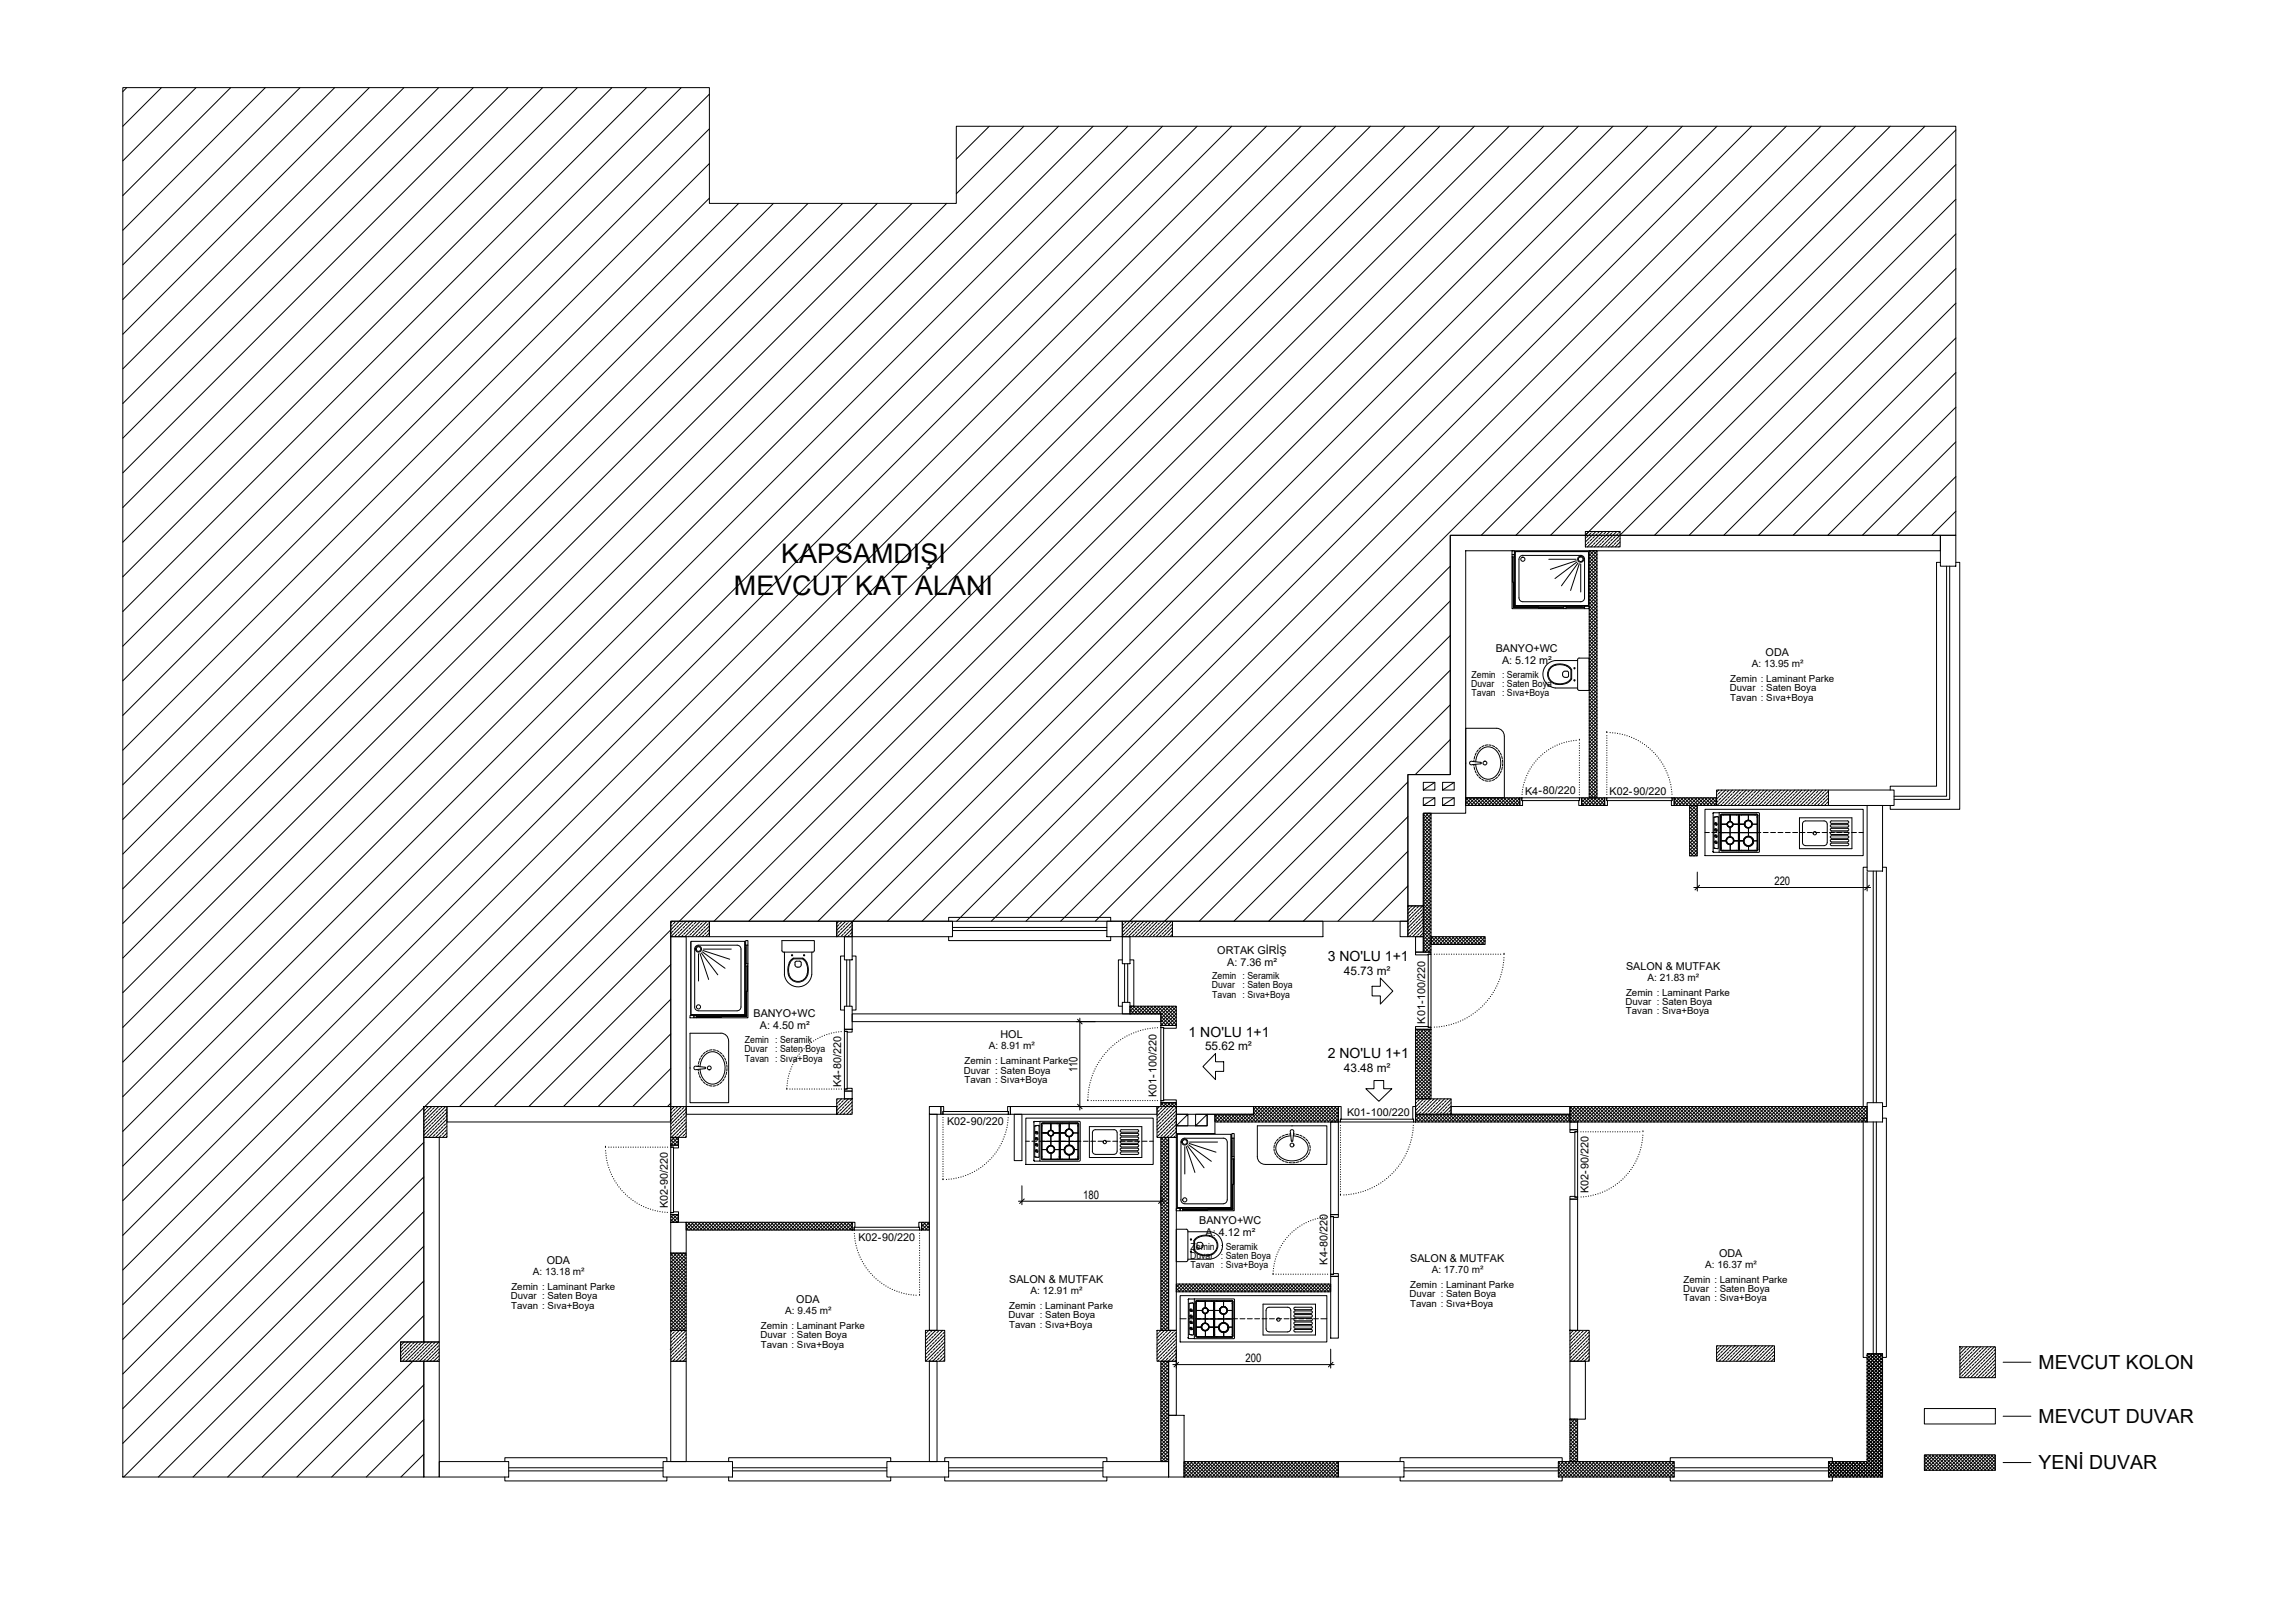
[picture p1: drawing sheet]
<svg xmlns="http://www.w3.org/2000/svg" width="1189mm" height="841mm" viewBox="0 0 1189 841" stroke-linecap="round" stroke-linejoin="round" font-family="sans-serif">
<defs><g id="words">
<g font-size="14">
<text x="405" y="292">KAPSAMDIŞI</text>
<text x="380" y="309">MEVCUT KAT ALANI</text>
</g>
<g font-size="10.1">
<text x="1056" y="709">MEVCUT KOLON</text>
<text x="1056" y="737">MEVCUT DUVAR</text>
<text x="1056" y="761">YENİ DUVAR</text>
</g>
<g font-size="7.3">
<text x="688" y="498">3 NO'LU 1+1</text>
<text x="616" y="537">1 NO'LU 1+1</text>
<text x="688" y="548">2 NO'LU 1+1</text>
</g>
<g font-size="6.1">
<text x="920" y="459">220</text>
<text x="696" y="505">45.73 m²</text>
<text x="625" y="544">55.62 m²</text>
<text x="558" y="556" transform="rotate(-90 558 556)">110</text>
<text x="696" y="556">43.48 m²</text>
<text x="561" y="621">180</text>
<text x="646" y="706">200</text>
</g>
<g font-size="5.6">
<text x="775" y="338">BANYO+WC</text>
<text x="915" y="340">ODA</text>
<text x="778" y="344">A: 5.12 m²</text>
<text x="790" y="412">K4-80/220</text>
<text x="834" y="412">K02-90/220</text>
<text x="631" y="494">ORTAK GİRİŞ</text>
<text x="636" y="500">A: 7.36 m²</text>
<text x="843" y="502">SALON &amp; MUTFAK</text>
<text x="390" y="527">BANYO+WC</text>
<text x="394" y="533">A: 4.50 m²</text>
<text x="739" y="530" transform="rotate(-90 739 530)">K01-100/220</text>
<text x="519" y="538">HOL</text>
<text x="436" y="563" transform="rotate(-90 436 563)">K4-80/220</text>
<text x="599" y="568" transform="rotate(-90 599 568)">K01-100/220</text>
<text x="698" y="578">K01-100/220</text>
<text x="491" y="583">K02-90/220</text>
<text x="823" y="618" transform="rotate(-90 823 618)">K02-90/220</text>
<text x="346" y="626" transform="rotate(-90 346 626)">K02-90/220</text>
<text x="622" y="634">BANYO+WC</text>
<text x="625" y="640">A: 4.12 m²</text>
<text x="445" y="643">K02-90/220</text>
<text x="731" y="654">SALON &amp; MUTFAK</text>
<text x="891" y="651">ODA</text>
<text x="283" y="655">ODA</text>
<text x="688" y="655" transform="rotate(-90 688 655)">K4-80/220</text>
<text x="523" y="665">SALON &amp; MUTFAK</text>
<text x="413" y="675">ODA</text>
</g>
<g font-size="5.2">
<text x="908" y="346">A: 13.95 m²</text>
<text x="854" y="508">A: 21.83 m²</text>
<text x="512" y="544">A: 8.91 m²</text>
<text x="742" y="660">A: 17.70 m²</text>
<text x="884" y="657">A: 16.37 m²</text>
<text x="276" y="661">A: 13.18 m²</text>
<text x="534" y="671">A: 12.91 m²</text>
<text x="407" y="681">A: 9.45 m²</text>
</g>
<g font-size="5">
<text x="763" y="351">Zemin : Seramik</text>
<text x="897" y="353">Zemin : Laminant Parke</text>
<text x="762" y="356">Duvar</text>
<text x="778" y="356">: Saten Boya</text>
<text x="896" y="358">Duvar : Saten Boya</text>
<text x="763" y="361">Tavan : Sıva+Boya</text>
<text x="897" y="363">Tavan : Sıva+Boya</text>
<text x="628" y="507">Zemin : Seramik</text>
<text x="628" y="512">Duvar</text>
<text x="644" y="512">: Saten Boya</text>
<text x="843" y="516">Zemin : Laminant Parke</text>
<text x="628" y="517">Tavan : Sıva+Boya</text>
<text x="842" y="521">Duvar : Saten Boya</text>
<text x="843" y="526">Tavan : Sıva+Boya</text>
<text x="386" y="545">Duvar</text>
<text x="386" y="540">Zemin : Seramik</text>
<text x="402" y="545">: Saten Boya</text>
<text x="386" y="550">Tavan : Sıva+Boya</text>
<text x="500" y="552">Zemin : Laminant Parke</text>
<text x="500" y="556">Duvar : Saten Boya</text>
<text x="500" y="561">Tavan : Sıva+Boya</text>
<text x="617" y="648">Zemin : Seramik</text>
<text x="617" y="652">Duvar</text>
<text x="633" y="652">: Saten Boya</text>
<text x="617" y="657">Tavan : Sıva+Boya</text>
<text x="873" y="665">Zemin : Laminant Parke</text>
<text x="265" y="668">Zemin : Laminant Parke</text>
<text x="731" y="667">Zemin : Laminant Parke</text>
<text x="872" y="670">Duvar : Saten Boya</text>
<text x="265" y="673">Duvar : Saten Boya</text>
<text x="731" y="672">Duvar : Saten Boya</text>
<text x="731" y="677">Tavan : Sıva+Boya</text>
<text x="873" y="674">Tavan : Sıva+Boya</text>
<text x="265" y="678">Tavan : Sıva+Boya</text>
<text x="523" y="683">Duvar : Saten Boya</text>
<text x="523" y="678">Zemin : Laminant Parke</text>
<text x="394" y="689">Zemin : Laminant Parke</text>
<text x="523" y="688">Tavan : Sıva+Boya</text>
<text x="394" y="693">Duvar : Saten Boya</text>
<text x="394" y="698">Tavan : Sıva+Boya</text>
</g>
</g></defs>
<!-- layer: SY_GORUNUS_6 -->
<g fill="none" stroke="#000" stroke-width=".52">
<path d="M64 45h304v60h128v-40h518v212h-262v124h-22v76h-382v96h-128v122h-12v10h12v60h-156zM66 45l-2 2M84 45l-20 20M102 45l-38 38M120 45l-56 56M138 45l-74 74M156 45l-92 92M173 45l-109 110M191 45l-127 128M209 45l-145 146M227 45l-163 164M245 45l-181 182"/>
<path d="M263 45l-199 200M281 45l-217 218M299 45l-235 236M317 45l-253 254M335 45l-271 272M353 45l-289 290M368 49l-304 304M368 67l-304 304M513 65l-17 17M531 65l-35 35M549 65l-485 485M567 65l-503 503"/>
<path d="M585 65l-521 521M602 65l-538 539M620 65l-556 557M638 65l-574 575M656 65l-592 593M674 65l-610 611M692 65l-628 629M710 65l-646 647M728 65l-508 508M746 65l-508 508M764 65l-412 412M782 65l-412 412"/>
<path d="M800 65l-412 412M818 65l-412 412M836 65l-412 412M854 65l-412 412M872 65l-412 412M890 65l-412 412M908 65l-412 412M926 65l-412 412M944 65l-412 412M962 65l-412 412M980 65l-212 212M998 65l-212 212"/>
<path d="M1014 67l-210 210M368 85l-304 304M1014 85l-193 192M368 103l-304 304M383 105l-319 320M401 105l-337 338M419 105l-355 356M437 105l-373 374M455 105l-391 391M473 105l-409 409M491 105l-427 427M1014 103l-175 174"/>
<path d="M1014 121l-157 156M1014 139l-139 138M1014 157l-121 120M1014 175l-103 102M1014 193l-85 84M1014 211l-67 66M1014 229l-49 48M1014 247l-31 30M1014 265l-13 12M752 293l-184 184M752 311l-166 166M752 329l-148 148"/>
<path d="M752 347l-130 130M752 365l-113 112M752 383l-19 18M730 405l-73 72M752 401h-1M730 423l-55 54M730 441l-37 36M730 459l-19 18M730 477h-1M348 482l-92 91M348 500l-74 73M348 518l-56 55"/>
<path d="M348 536l-38 37M348 554l-20 19M220 574l-156 156M348 572l-2 1M220 592l-156 156M220 610l-156 155M220 628l-138 137M220 646l-120 119M220 664l-102 101M220 682l-84 83M214 705l-60 60M220 718l-48 47"/>
<path d="M220 736l-30 29M220 754l-12 11"/>
</g>
<!-- layer: SY_DUVAR_1_MEVCUT -->
<g fill="none" stroke="#000" stroke-width=".52">
<path d="M752 277h254v8h-246v136h-22v48h-8v-68h22zM1006 277h8v16h-8zM738 413h6v4h-6zM738 405h6v4h-6zM744 405l-6 4M744 413l-6 4M748 413h6v4h-6zM748 405h6v4h-6zM754 405l-6 4M754 413l-6 4M948 409h34v8h-34zM968 417h8v34h-8z"/>
<path d="M368 477h66v8h-66zM442 477h52v8h-52zM574 477h8v8h-8zM608 477h78v8h-78zM726 477h4v8h-4zM348 485h8v88h-8zM438 485h4v12h-4zM582 485h4v14h-4zM734 485h4v8h-4zM582 519h4v6h-4zM438 521h4v12h-4zM442 525h160v4h-160z"/>
<path d="M232 573h116v8h-116zM356 573h78v4h-78zM438 565h4v4h-4zM482 573h6v4h-6zM482 577h4v112h-4zM524 573h76v4h-76zM526 577h4v24h-4zM610 573h40v4h-40zM616 577l-6 6v-6h6v6h-6M626 577l-6 6v-6h6v6h-6M752 573h62v4h-62zM968 571h8v10h-8z"/>
<path d="M220 589h8v106h-8zM606 589h4v100h-4zM610 583h16v-6h4v10h-20zM690 581h4v48h-4zM814 581h4v4h-4zM348 633h8v16h-8zM814 621h4v68h-4zM690 661h4v32h-4zM220 705h8v60h-8zM348 705h8v52h-8zM482 705h4v52h-4zM606 705h4v28h-4z"/>
<path d="M814 705h8v30h-8zM606 733h8v32h-8zM997 730h37v8h-37zM228 757h36v8h-36zM344 757h36v8h-36zM460 757h32v8h-32zM572 757h34v8h-34zM694 757h34v8h-34z"/>
</g>
<!-- layer: SY_TASIYICI -->
<g fill="none" stroke="#000" stroke-width=".52">
<path d="M822 275h18v8h-18zM822 279h.1M823 278h-1M824 275l-2 2M824 276v1M825 279l-1 1M825 275v1M826 278l-1 1M827 275l-5 6M828 277l-1 1M828 280l-1 1M829 275l-1 1"/>
<path d="M829 278v1M831 275l-8 8M831 277l-1 1M832 276l-1 1M833 279l-1 1M834 278h-1M834 275l-8 8M835 276l-1 1M836 279l-1 1M836 275v1M837 278l-1 1M838 275l-8 8"/>
<path d="M838 277l-1 1M839 280l-1 1M840 277l-7 6M840 275l-1 1M840 279h-1M822 282v1M824 281l-1 1M825 283h-1M827 281l-1 1M829 283h-1M830 282l-1 1M831 280l-1 1"/>
<path d="M833 282l-1 1M834 281l-1 1M836 283h-1M837 281v1M839 283h.1M840 281l-3 2M890 409h58v8h-58zM890 412h.1M890 415v1M891 409l-1 1M891 410l-1 1M892 414l-1 1"/>
<path d="M892 417h.1M892 409v1M893 412l-1 1M894 415l-1 1M894 409l-4 5M895 411l-1 1M895 414l-1 1M895 417h.1M896 410h-1M896 413l-1 1M897 416l-1 1M898 411l-1 1"/>
<path d="M898 409l-8 8M898 415h-1M899 410l-1 1M899 413v1M900 409l-1 1M900 416l-1 1M901 412l-1 1M901 415l-1 1M901 409l-8 8M902 410l-1 1M903 414l-1 1M903 417h-1"/>
<path d="M903 409v1M904 412l-1 1M904 415l-1 1M905 409l-8 8M905 411l-1 1M906 414l-1 1M906 417h.1M907 410h-1M907 413l-1 1M908 416l-1 1M908 411v1M909 409l-8 8"/>
<path d="M909 415h-1M910 410l-1 1M910 413l-1 1M910 409v1M911 416l-1 1M912 412l-1 1M912 415l-1 1M912 409l-8 8M913 410l-1 1M913 414l-1 1M914 417h-1M914 409l-1 1"/>
<path d="M915 412l-1 1M915 415l-1 1M916 409l-8 8M916 411l-1 1M917 414l-1 1M917 417h.1M917 410h.1M918 413l-1 1M918 416l-1 1M919 411l-1 1M919 409l-8 8M920 415h-1"/>
<path d="M921 410l-1 1M921 413l-1 1M921 409v1M921 416v1M922 412l-1 1M923 415l-1 1M923 409l-8 8M924 410l-1 1M924 414l-1 1M925 417h-1M925 409l-1 1M926 412l-1 1"/>
<path d="M926 415l-1 1M927 409l-8 8M927 411l-1 1M927 414l-1 1M928 417h.1M928 410h-1M929 413l-1 1M929 416l-1 1M930 411l-1 1M930 409l-8 8M930 415h.1M931 410l-1 1"/>
<path d="M932 413l-1 1M932 409v1M932 416l-1 1M933 412l-1 1M934 415l-1 1M934 409l-8 8M934 410v1M935 414l-1 1M935 417h.1M936 409l-1 1M936 412l-1 1M937 415l-1 1"/>
<path d="M937 409l-8 8M938 411l-1 1M938 414l-1 1M939 417h-1M939 410h-1M939 413v1M940 416l-1 1M941 411l-1 1M941 409l-8 8M941 415h-1M942 410l-1 1M943 413l-1 1"/>
<path d="M943 409v1M943 416l-1 1M944 412l-1 1M944 415l-1 1M945 409l-8 8M945 410l-1 1M946 414l-1 1M946 417h.1M946 409v1M947 412l-1 1M947 415v1M948 410l-8 7"/>
<path d="M948 413l-4 4M948 417h-1M948 412h-1M348 477h20v8h-20zM349 477l-1 1M349 479l-1 1M350 478l-1 1M352 480l-1 1M352 477l-4 5M353 478l-1 1M354 477l-1 1M356 477l-8 8"/>
<path d="M356 479l-1 1M357 477v1M359 477l-8 8M359 479l-1 1M361 478l-1 1M362 480v1M363 477l-8 8M364 478l-1 1M365 477l-1 1M366 477l-8 8M367 479l-1 1M368 480l-6 5"/>
<path d="M368 478h-1M434 477h8v8h-8zM435 477l-1 2M435 479l-1 1M436 478l-1 1M438 480l-1 1M438 477l-4 5M439 478l-1 1M440 477v1M442 478l-8 7M442 479l-1 1M582 477h26v8h-26z"/>
<path d="M582 477v1M582 479v1M584 477l-1 1M586 477l-4 4M586 479l-1 1M587 478l-1 1M589 480l-1 1M589 477l-7 8M590 478l-1 1M591 477v1M593 477l-8 8M593 479l-1 1"/>
<path d="M595 477l-1 1M596 477l-8 8M596 479l-1 1M598 478l-1 1M599 480v1M600 477l-8 8M601 478l-1 1M602 477l-1 1M604 477l-8 8M604 479l-1 1M605 477l-1 1M607 477l-8 8"/>
<path d="M607 479l-1 1M608 479h.1M730 469h8v16h-8zM730 475h.1M730 469v1M730 478v1M731 471l-1 1M731 474l-1 1M732 477l-1 1M732 469l-1 1M732 472v1M733 476h-1"/>
<path d="M733 479l-1 1M734 469l-4 4M734 471l-1 1M734 474l-1 1M735 477l-1 1M735 470l-1 1M736 473l-1 1M736 476l-1 1M736 479v1M737 472h-1M737 469l-7 8M737 475l-1 1"/>
<path d="M738 473l-8 8M738 476l-8 8M738 480l-6 5M738 471h-1M738 478l-1 1M349 482l-1 1M350 481l-1 1M351 484l-1 1M352 483l-1 1M353 481v1M354 485h-1M355 480l-1 1"/>
<path d="M355 483l-1 1M357 482l-1 1M357 485h.1M358 481h-1M358 484v1M360 482l-1 1M361 481l-1 1M362 484l-1 1M363 483l-1 1M364 481l-1 1M365 485h-1M366 480l-1 1"/>
<path d="M366 483l-1 1M367 482l-1 1M368 483l-2 2M368 485h-1M434 484h.1M435 482l-1 1M437 481l-1 1M437 484l-1 1M438 483l-1 1M440 481l-1 1M440 485h-1M441 480l-1 1"/>
<path d="M441 483v1M442 481l-5 4M442 485h-1M583 482l-1 1M583 485h.1M584 481h-1M585 484l-1 1M586 482l-1 1M587 481v1M588 484l-1 1M589 483l-1 1M591 481l-1 1"/>
<path d="M591 485h-1M592 480l-1 1M592 483l-1 1M594 482l-1 1M594 485h.1M595 481h-1M595 484v1M597 482l-1 1M598 481l-1 1M599 484l-1 1M600 483l-1 1M601 481l-1 1"/>
<path d="M602 485h-1M603 480l-1 1M603 483l-1 1M604 482v1M605 485h.1M606 481h-1M606 484l-1 1M608 482l-1 1M608 481l-5 4M608 484l-2 1M731 481l-1 1M731 485h-1"/>
<path d="M732 480l-1 1M732 483v1M734 482l-1 1M734 485h.1M735 481h-1M736 484l-1 1M737 482l-1 1M738 483l-2 2M738 482h-1M220 573h12v16h-12zM220 579h.1M220 573v1"/>
<path d="M221 575l-1 1M221 578l-1 1M222 573l-1 1M222 577l-1 1M223 580l-1 1M224 575l-1 1M224 573l-4 5M224 578l-1 1M225 574l-1 1M225 577v1M226 573h-1M227 576l-1 1"/>
<path d="M227 579l-1 1M227 573l-7 8M228 574l-1 1M229 578h-1M229 573v1M230 576l-1 1M230 579v1M231 573l-11 12M231 575l-1 1M232 576l-12 12M232 580l-10 9M232 578l-1 1"/>
<path d="M348 573h8v16h-8zM348 573h.1M349 576l-1 1M349 579l-1 1M350 573l-2 2M350 575l-1 1M350 578l-1 1M351 573l-1 1M352 577l-1 1M352 580l-1 1M353 575l-1 1M353 573l-5 6"/>
<path d="M353 578v1M354 574l-1 1M355 577l-1 1M355 573h.1M356 574l-8 8M356 578l-8 8M356 576l-1 1M434 569h8v8h-8zM434 570h.1M434 573v1M434 569h.1M435 576l-1 1"/>
<path d="M436 572l-1 1M436 575l-1 1M436 569l-2 3M437 570l-1 1M437 573v1M438 577h-1M438 569l-1 1M439 572l-1 1M439 575l-1 1M440 569l-6 6M440 571l-1 1M441 574l-1 1"/>
<path d="M441 577h.1M441 569v1M442 571l-7 6M442 575l-3 2M442 573h-1M442 576l-1 1M600 573h10v16h-10zM600 580h.1M601 575l-1 1M601 573l-1 2M601 578l-1 1M602 574l-1 1"/>
<path d="M603 577l-1 1M603 573h.1M604 576l-1 1M604 579v1M605 573l-5 5M605 574l-1 1M606 578h-1M606 573v1M607 576l-1 1M608 579l-1 1M608 573l-8 9M609 575l-1 1"/>
<path d="M609 578l-1 1M610 576l-10 9M610 579l-10 10M610 574h-1M610 577l-1 1M734 569h18v8h-18zM734 571v1M734 569v1M735 574l-1 1M736 570l-1 1M736 573l-1 1M736 569h.1"/>
<path d="M736 576v1M737 572l-1 1M738 575l-1 1M738 569l-4 5M739 570l-1 1M739 573l-1 1M740 577h-1M740 569l-1 1M741 572l-1 1M741 575l-1 1M741 569l-7 8M742 571l-1 1"/>
<path d="M742 574l-1 1M743 577h-1M743 569l-1 1M744 573h-1M744 576l-1 1M745 571l-1 1M745 569l-8 8M745 574v1M746 570l-1 1M747 573l-1 1M747 569h.1M747 576l-1 1"/>
<path d="M748 572l-1 1M749 575l-1 1M749 569l-8 8M749 570v1M750 573l-1 1M750 577h.1M750 569v1M751 572l-1 1M752 575l-1 1M752 570l-8 7M752 573l-4 4M752 577h-1"/>
<path d="M752 571v1M220 582v1M221 586l-1 1M221 589h-1M221 581v1M222 584l-1 1M222 587l-1 1M223 583l-1 1M224 586l-1 1M224 589h.1M225 582h-1M225 585l-1 1"/>
<path d="M225 588v1M226 580l-1 1M226 583l-1 1M227 587h-1M228 582l-1 1M228 585l-1 1M229 588l-1 1M229 581l-1 1M230 584l-1 1M230 587l-1 1M231 582l-1 1M231 586l-1 1"/>
<path d="M232 584l-6 5M232 587l-3 2M232 582h-1M232 589h-1M348 584h.1M349 587l-1 1M349 582v1M350 586l-1 1M350 589h.1M351 581l-1 1M351 584l-1 1M352 587l-1 1"/>
<path d="M353 583l-1 1M353 586l-1 1M353 589h.1M354 582h-1M354 585l-1 1M355 588l-1 1M355 580l-1 1M356 582l-8 7M356 585l-5 4M356 589h-1M356 583l-1 1M356 587h-1"/>
<path d="M600 583v1M601 586l-1 1M601 589h.1M602 582h-1M602 585l-1 1M603 588l-1 1M603 580l-1 1M604 583l-1 1M604 587h-1M605 582l-1 1M605 585l-1 1M606 588l-1 1"/>
<path d="M606 581l-1 1M607 584l-1 1M607 587l-1 1M608 582l-1 1M609 586l-1 1M609 589h-1M609 581v1M610 583l-7 6M610 586l-4 3M610 584l-1 1M610 588h-1M208 695h20v10h-20z"/>
<path d="M208 695v1M209 698l-1 1M210 695l-2 2M210 696l-1 1M211 700l-1 1M211 695v1M212 698l-1 1M213 695l-5 6M213 697l-1 1M215 696h-1M215 699l-1 1M217 697l-1 1"/>
<path d="M217 695l-9 9M218 696l-1 1M218 699l-1 1M219 695l-1 1M220 698l-1 1M220 695l-10 10M221 696l-1 1M221 700v1M222 695l-1 1M223 698l-1 1M224 695l-10 10M224 697l-1 1"/>
<path d="M225 696h.1M226 699l-1 1M227 697l-1 1M228 695l-11 10M228 699l-7 6M348 689h8v16h-8zM348 692h.1M348 689v1M349 695l-1 1M349 698l-1 1M349 690v1M350 693l-1 1"/>
<path d="M350 689v1M350 696l-1 1M351 700l-1 1M351 692l-1 1M352 695l-1 1M352 689l-4 5M352 698l-1 1M353 691l-1 1M353 694l-1 1M353 697v1M354 689l-1 1M354 692l-1 1"/>
<path d="M355 696h-1M355 699l-1 1M356 689l-8 8M356 693l-8 8M356 697l-8 8M356 691l-1 1M356 695h-1M480 689h10v16h-10zM480 696h.1M480 700h.1M481 692l-1 1M481 695l-1 1"/>
<path d="M481 689l-1 2M481 698v1M482 691l-1 1M482 694l-1 1M483 697l-1 1M483 689l-1 1M484 692l-1 1M484 696h-1M485 699l-1 1M485 689l-5 6M485 691l-1 1M485 694v1"/>
<path d="M486 697l-1 1M486 690l-1 1M487 693l-1 1M487 696l-1 1M488 699l-1 1M488 692h-1M489 689l-9 9M489 695l-1 1M489 698l-1 1M490 690l-1 1M490 692l-10 10M490 695l-10 10"/>
<path d="M490 699l-7 6M490 694h-1M490 697h.1M600 689h10v16h-10zM600 689v1M600 698v1M600 691h.1M601 694l-1 1M601 697l-1 1M602 689l-1 1M602 692l-1 1M603 696h-1"/>
<path d="M603 699l-1 1M603 689l-3 4M604 691l-1 1M604 694l-1 1M604 697v1M605 690l-1 1M605 693l-1 1M606 696l-1 1M606 699l-1 1M607 692h-1M607 689l-7 8M607 695l-1 1"/>
<path d="M608 698l-1 1M608 690l-1 1M609 693l-1 1M609 689v1M609 696l-1 1M609 700v1M610 690l-10 10M610 694l-10 10M610 698l-8 7M610 692l-1 1M610 696h-1M814 689h10v16h-10z"/>
<path d="M814 696v1M814 700h.1M815 692l-1 1M815 695l-1 1M815 689l-1 2M815 698v1M816 691l-1 1M816 694l-1 1M817 697l-1 1M817 689l-1 1M818 692l-1 1M818 696h-1"/>
<path d="M819 699l-1 1M819 689l-5 6M819 691l-1 1M820 694l-1 1M820 697l-1 1M820 690v1M821 693l-1 1M821 696l-1 1M822 699l-1 1M822 692h-1M823 689l-9 9M823 695l-1 1"/>
<path d="M823 698l-1 1M824 690l-1 1M824 692l-10 10M824 696l-10 9M824 699l-7 6M824 694h-1M824 697h.1M890 697h30v8h-30zM890 697v1M891 698l-1 1M892 697l-1 1M894 697l-4 4"/>
<path d="M894 699l-1 1M895 697v1M897 697l-7 8M897 699l-1 1M899 698l-1 1M900 700l-1 1M901 697l-8 8M902 698l-1 1M903 697l-1 1M904 697l-8 8M905 699l-1 1M906 697l-1 1"/>
<path d="M908 697l-8 8M908 699l-1 1M909 698l-1 1M911 700l-1 1M912 697l-8 8M912 698v1M913 697v1M915 697l-8 8M916 699l-1 1M917 697l-1 1M919 697l-8 8M919 699l-1 1"/>
<path d="M920 698l-1 1M1016 698h18v16h-18zM1016 700h.1M1017 698l-1 1M1019 698l-3 3M1020 699l-1 1M1021 698h.1M1023 698l-7 7M1023 699l-1 1M1025 698l-1 1M1026 698l-10 11M1027 700l-1 1"/>
<path d="M1028 698l-1 1M1030 698l-14 14M1031 699l-1 1M1032 698h-1M1034 698l-16 16M1034 699l-1 1M208 702v1M209 701l-1 1M210 704l-1 1M211 703l-1 1M212 701v1M213 705h-1"/>
<path d="M214 700l-1 1M214 703l-1 1M216 702l-1 1M216 705h.1M217 701h-1M217 704v1M219 702l-1 1M220 701l-1 1M221 704l-1 1M222 703l-1 1M223 701l-1 1M224 705h-1"/>
<path d="M225 700l-1 1M225 703l-1 1M226 702l-1 1M227 705h-1M228 702l-3 3M228 701h-1M228 704l-1 1M348 702v1M349 701v1M350 704l-1 1M351 703l-1 1M353 701l-1 1"/>
<path d="M353 705h-1M354 700l-1 1M354 703l-1 1M356 700l-6 5M356 704l-2 1M356 702l-1 1M481 703l-1 1M482 701l-1 1M482 705h.1M483 700l-1 1M484 703l-1 1M485 702l-1 1"/>
<path d="M485 705h.1M486 701h-1M487 704l-1 1M488 702l-1 1M490 701l-1 1M490 703l-3 2M490 704l-1 1M600 701v1M601 705h-1M602 700l-1 1M602 703l-1 1M604 702l-1 1"/>
<path d="M604 705h.1M605 701h-1M605 704l-1 1M607 702l-1 1M608 701l-1 1M609 704l-1 1M610 701l-5 4M610 705h-1M610 703l-1 1M815 703l-1 1M816 701l-1 1M816 705h.1"/>
<path d="M817 700l-1 1M818 703l-1 1M819 702l-1 1M820 705h-1M820 701h.1M821 704l-1 1M822 702l-1 1M824 701l-1 1M824 703l-3 2M824 705h-1M890 703h.1M891 701l-1 1"/>
<path d="M892 705h-1M893 700l-1 1M893 703l-1 1M895 702l-1 1M895 705h.1M896 701h-1M896 704l-1 1M898 702l-1 1M899 701l-1 1M899 704v1M901 703l-1 1M902 701l-1 1"/>
<path d="M903 705h-1M903 700v1M904 703l-1 1M905 702l-1 1M906 705h-1M907 701h-1M907 704l-1 1M908 702v1M910 701l-1 1M910 704l-1 1M912 703l-1 1M913 701l-1 1"/>
<path d="M913 705h.1M914 700l-1 1M915 703l-1 1M916 702l-1 1M917 705h-1M917 701h.1M918 704l-1 1M919 702l-1 1M920 700l-6 5M920 704l-2 1M1016 710h.1M1016 703h.1"/>
<path d="M1016 714h.1M1017 706l-1 1M1017 709l-1 1M1018 701l-1 1M1018 712l-1 1M1018 705h-1M1018 708v1M1019 700l-1 1M1019 711l-1 1M1019 703l-1 1M1020 706l-1 1M1020 710h-1"/>
<path d="M1021 702l-1 1M1021 713l-1 1M1021 705l-1 1M1022 708l-1 1M1022 701h-1M1022 711l-1 1M1022 704v1M1023 707l-1 1M1023 710l-1 1M1024 702l-1 1M1024 713l-1 1M1024 705l-1 1"/>
<path d="M1025 709l-1 1M1025 701l-1 1M1025 712l-1 1M1026 704l-1 1M1026 707l-1 1M1027 710l-1 1M1027 703l-1 1M1027 714h.1M1027 706v1M1028 709l-1 1M1028 701l-1 1M1028 712l-1 1"/>
<path d="M1029 705h-1M1029 708l-1 1M1030 700l-1 1M1030 711l-1 1M1030 703l-1 1M1031 706l-1 1M1031 710h-1M1031 702v1M1031 713v1M1032 705l-1 1M1032 708l-1 1M1033 701h-1"/>
<path d="M1033 711l-1 1M1033 704l-1 1M1034 707l-1 1M1034 701l-13 13M1034 705l-9 9M1034 708l-6 6M1034 712l-2 2M1034 703h.1M1034 710l-1 1M1034 714h.1"/>
</g>
<g fill="#000" stroke="#000" stroke-width=".52">
<circle cx="348" cy="484" r=".2"/>
<circle cx="348" cy="581" r=".2"/>
<circle cx="348" cy="699" r=".2"/>
<circle cx="814" cy="689" r=".2"/>
<circle cx="899" cy="697" r=".2"/>
<circle cx="910" cy="697" r=".2"/>
<circle cx="1016" cy="698" r=".2"/>
</g>
<!-- layer: SY_CAM -->
<g fill="none" stroke="#000" stroke-width=".52">
<path d="M784 289v13zM1009 293v120h-27M1010 293v121h-28M784 302h1v13h-1zM785 314h12v1h-12zM797 315h13zM971 451v120M972 451v120M439 497v24M440 497v24M494 482h80M494 481h80"/>
<path d="M583 499v20M584 499v20M387 514v12zM387 501v13zM361 527h13h-13zM374 526l13 1zM971 581v120M972 581v120M639 614v12zM639 601v13zM613 627h13zM626 626h13v1h-13z"/>
<path d="M264 762h80M264 761h80M380 762h80M380 761h80M492 762h80M492 761h80M728 762h80M728 761h80M868 762h80M868 761h80"/>
</g>
<!-- layer: SY_GORUNUS_1 -->
<g fill="none" stroke="#000" stroke-width=".52">
<path d="M1006 291h-2v116h-24v2M1014 291h2v128h-36v-2M968 449h-2v124h2M976 449h2v124h-2M492 477v-2h84v2M438 495h-2v28h2M442 495h2v28h-2M492 485v2h84v-2M582 497h-2v24h2M586 497h2v24h-2M968 579h-2v124h2M976 579h2v124h-2"/>
<path d="M262 757v-2h84v2M378 757v-2h84v2M490 757v-2h84v2M726 757v-2h84v2M866 757v-2h84v2M262 765v2h84v-2M378 765v2h84v-2M490 765v2h84v-2M726 765v2h84v-2M866 765v2h84v-2"/>
</g>
<!-- layer: SY_DUVAR_2_SIVA -->
<g fill="none" stroke="#000" stroke-width=".52">
<path d="M824 285h4v128h-4zM824 287l4 4-4 4M824 289l4 4-4 4M824 291l4 4-4 4M824 292l4 4-4 4M824 294l4 4-4 4M824 296l4 4-4 4M824 298l4 4-4 4M824 300l4 4-4 4M824 285l4 4-4 4M824 285v1M826 285l2 2-4 4"/>
<path d="M826 285l-2 3M827 285l-3 5M824 301l4 4-4 4M824 303l4 4-4 4M824 305l4 4-4 4M824 307l4 4-4 4M824 309l4 4-4 4M824 310l4 4-4 4M824 312l4 4-4 4M824 314l4 4-4 4M824 316l4 4-4 4M824 318l4 4-4 4"/>
<path d="M824 319l4 4-4 4M824 321l4 4-4 4M824 323l4 4-4 4M824 325l4 4-4 4M824 327l4 4-4 4M824 328l4 4-4 4M824 330l4 4-4 4M824 332l4 4-4 4M824 334l4 4-4 4M824 336l4 4-4 4M824 337l4 4-4 4M824 339l4 4-4 4"/>
<path d="M824 341l4 4-4 4M824 343l4 4-4 4M824 345l4 4-4 4M824 346l4 4-4 4M824 348l4 4-4 4M824 352l4 4-4 4M824 355l4 4-4 4M824 357l4 4-4 4M824 359l4 4-4 4M824 354l4 4M824 350l4 4M828 354l-4 4"/>
<path d="M828 357l-4 5M824 361l4 4-4 4M824 364l4 4-4 4M824 368l4 4-4 4M824 370l4 4-4 4M824 371l4 4-4 4M824 373l4 4-4 4M824 375l4 4-4 4M824 377l4 4-4 4M824 379l4 4-4 4M824 366l4 4M824 362l4 5"/>
<path d="M828 366l-4 4M828 370l-4 4M824 380l4 4-4 4M824 382l4 4-4 4M824 384l4 4-4 4M824 386l4 4-4 4M824 388l4 4-4 4M824 389l4 4-4 4M824 391l4 4-4 4M824 393l4 4-4 4M824 395l4 4-4 4M824 397l4 4-4 4"/>
<path d="M824 398l4 4-4 4M760 413h28v4h-28zM760 417h.1M760 415l2 2M760 413l4 4M761 413l-1 2M761 413l4 4M763 413l-3 4M763 413l4 4M765 413l-4 4M765 413l4 4M766 413l-4 4"/>
<path d="M767 413l4 4M768 413l-4 4M769 413l4 4M770 413l-4 4M770 413l4 4M772 413l-4 4M772 413l4 4M774 413l-4 4M774 413l4 4M775 413l-4 4M776 413l4 4M777 413l-4 4"/>
<path d="M778 413l4 4M779 413l-4 4M779 413l4 4M781 413l-4 4M781 413l4 4M783 413l-5 4M783 413l4 4M784 413l-4 4M785 413l3 3M786 413l-4 4M787 413l1 2M788 414l-4 3"/>
<path d="M788 415l-2 2M788 417h-1M820 413h12v4h-12zM820 416l1 1M820 414l3 3M820 413v1M821 413l4 4M822 413l-2 3M822 413l4 4M824 413l4 4M824 411l6 6M824 400l4 4-4 4"/>
<path d="M824 402l4 4-4 4M824 404l4 4-4 4M824 406l4 4-8 7M824 407l4 4-6 6M824 409l4 4-5 4M828 413l4 4M829 413l-4 4M830 413l2 2M831 413l-4 4M831 413l1 1M832 415l-3 2M832 416l-1 1"/>
<path d="M868 413h22v4h-22zM868 417h.1M868 415l2 2M868 414l3 3M869 413l-1 1M869 413l4 4M871 413l-3 3M871 413l4 4M872 413l-4 4M873 413l7 7M874 413l-4 4M875 413l5 5"/>
<path d="M876 417h4v27h-4zM876 420l4 4M876 418l4 4M876 413l-4 4M876 413l4 4M878 413l-4 4M878 413l4 4M879 413l-4 4M880 419l-4 4M880 413l4 4M881 413l-5 6M882 413l4 4"/>
<path d="M883 413l-7 8M884 413l3 4M885 413l-4 4M885 413l4 4M887 413l-4 4M887 413l3 3M888 413l-4 4M889 413l1 1M890 414l-4 3M890 416l-2 1M738 421h4v72h-4zM738 440l4 4"/>
<path d="M738 438l4 4M738 436l4 4M738 435l4 4M738 433l4 4M738 431l4 4M738 429l4 4M738 427l4 4M738 426l4 4M738 424l4 4M738 422l4 4M739 421l-1 1M739 421l3 3"/>
<path d="M740 421l-2 3M741 421l1 1M742 422l-4 4M742 424l-4 4M742 426l-4 4M742 427l-4 4M742 429l-4 4M742 431l-4 4M742 433l-4 4M742 435l-4 4M742 436l-4 4M742 438l-4 4"/>
<path d="M742 440l-4 4M876 440l3 4M876 438l4 4M876 436l4 4M876 434l4 4M876 432l4 4M876 431l4 4M876 429l4 4M876 427l4 4M876 425l4 4M876 423l4 4M876 422l4 4"/>
<path d="M880 420l-4 4M880 422l-4 4M880 424l-4 4M880 426l-4 4M880 428l-4 4M880 429l-4 4M880 431l-4 4M880 433l-4 4M880 435l-4 4M880 437l-4 4M880 438l-4 4M738 460l4 4"/>
<path d="M738 458l4 4M738 456l4 4M738 454l4 4M738 452l4 5M738 451l4 4M738 449l4 4M738 447l4 4M738 445l4 4M738 444l4 4M738 442l4 4M742 442l-4 4M742 444l-4 3"/>
<path d="M742 445l-4 4M742 447l-4 4M742 449l-4 4M742 451l-4 4M742 452l-4 4M742 454l-4 4M742 456l-4 4M742 458l-4 4M742 460l-4 4M876 443v1M876 441l2 3M880 440l-4 4"/>
<path d="M880 442l-2 2M738 479l4 4M738 478l4 4M738 476l4 4M738 474l4 4M738 472l4 4M738 470l4 4M738 469l4 4M738 467l4 4M738 465l4 4M738 463l4 4M738 462l4 3"/>
<path d="M742 461l-4 4M742 463l-4 4M742 465l-4 4M742 467l-4 4M742 469l-4 4M742 470l-4 4M742 472l-4 4M742 474l-4 4M742 476l-4 4M742 478l-4 4M742 479l-4 4M738 492l1 1"/>
<path d="M738 490l3 3M738 488l4 4M738 487l4 4M738 485l4 4M738 483l6 6M738 481l4 4M742 485h28v4h-28zM742 481l-4 4M742 483l-4 4M742 485l-4 4M742 490l-4 3M742 492l-2 1"/>
<path d="M742 485l4 4M743 485l-5 6M744 485l4 4M745 485l-7 7M745 485l4 4M746 485l-4 4M747 485l4 4M748 485l-4 4M749 485l4 4M750 485l-4 4M751 485l4 4M752 485l-4 4"/>
<path d="M753 485l4 4M754 485l-4 4M754 485l4 4M755 485l-4 4M756 485l4 4M757 485l-4 4M758 485l4 4M759 485l-4 4M760 485l4 4M761 485l-4 4M762 485l4 4M763 485l-4 4"/>
<path d="M763 485l4 4M764 485l-4 4M765 485l4 4M766 485l-4 4M767 485l3 3M768 485l-4 4M769 485l1 1M770 486l-4 3M770 487l-2 2M770 489h-1M586 521h24v10h-8v-6h-16zM586 521l4 4 4-4"/>
<path d="M587 521l-1 1M587 521l4 4 4-4M588 521l-2 3M589 521l4 4 4-4M590 521l-4 4M591 521l4 4 4-4M592 521l-4 4-2-2M593 521l4 4 4-4M595 521l4 4 4-4M596 521l4 4 4-4M598 521l10 10M600 521l10 10"/>
<path d="M602 530l1 1M602 528l3 3M602 527l4 4M602 521l8 8M604 521l6 6M605 521l5 5M606 521l-4 5M607 521l3 3M608 521l-6 7M609 521l1 1M610 522l-8 8M610 523l-8 8"/>
<path d="M610 525l-7 6M610 527l-5 4M610 529l-3 2M610 531h-1M734 533h8v36h-8zM734 538l8 8M734 537l8 8M734 535l8 8M734 533l8 8M734 533v1M736 533l6 6M736 533l-2 3"/>
<path d="M738 533l4 4M738 533l-4 5M739 533l3 3M740 533l-6 7M741 533l1 1M742 533l-8 8M742 535l-8 8M742 537l-8 8M742 539l-8 8M734 560l8 8M734 558l8 8M734 556l8 8"/>
<path d="M734 554l8 8M734 553l8 8M734 551l8 8M734 549l8 8M734 547l8 8M734 545l8 8M734 544l8 8M734 542l8 8M734 540l8 8M742 540l-8 8M742 542l-8 8M742 544l-8 8"/>
<path d="M742 546l-8 8M742 548l-8 8M742 549l-8 8M742 551l-8 8M742 553l-8 8M742 555l-8 8M742 557l-8 8M742 558l-8 8M602 571h8v2h-8zM602 573h.1M602 572l1 1M603 571l-1 2"/>
<path d="M603 571l2 2M605 571l-2 2M605 571l2 2M607 571l-2 2M607 571l2 2M608 571l-2 2M609 571l1 1M610 572l-2 1M630 577h20v-4h44v8h-64zM630 580l1 1M630 578l3 3M631 577l4 4"/>
<path d="M631 577l-1 2M633 577l4 4M633 577l-3 4M634 577l4 4M635 577l-4 4M636 577l4 4M636 577l-4 4M638 577l4 4M638 577l-4 4M640 577l4 4M640 577l-4 4M642 577l4 4"/>
<path d="M642 577l-4 4M643 577l4 4M644 577l-4 4M645 577l4 4M645 577l-4 4M647 577l4 4M647 577l-4 4M649 577l4 4M649 577l-4 4M650 576l5 5M650 575l6 6M650 573l8 8"/>
<path d="M651 573l-1 2M652 573l8 8M653 573l-3 4M654 573l8 8M655 573l-8 8M656 573l8 8M657 573l-8 8M657 573l8 8M658 573l-8 8M659 573l8 8M660 573l-8 8M661 573l8 8"/>
<path d="M662 573l-8 8M663 573l8 8M664 573l-8 8M665 573l8 8M666 573l-8 8M666 573l8 8M667 573l-8 8M668 573l8 8M669 573l-8 8M670 573l8 8M671 573l-8 8M672 573l8 8"/>
<path d="M673 573l-8 8M674 573l8 8M675 573l-8 8M675 573l8 8M676 573l-8 8M677 573l8 8M678 573l-8 8M679 573l8 8M680 573l-8 8M681 573l8 8M682 573l-8 8M683 573l8 8"/>
<path d="M684 573l-8 8M684 573l8 8M685 573l-8 8M686 573l8 8M687 573l-8 8M688 573l6 6M689 573l-8 8M690 573l4 4M691 573l-8 8M691 573l3 3M693 573l-8 8M693 573l1 1"/>
<path d="M694 574l-8 7M694 576l-6 5M694 578l-4 3M694 579l-2 2M734 577h80v4h-80zM734 565l4 4 4-3M734 563l6 6 2-2M734 562l8 7M734 580l1 1M734 578l3 3M735 577l4 4M735 577l-1 2"/>
<path d="M737 577l4 4M737 577l-3 4M739 577l4 4M739 577l-4 4M740 577l4 4M741 577l-4 4M742 560l-8 8M742 562l-8 7M742 564l-6 5-2-2M742 577l4 4M742 577l-4 4M744 577l4 4"/>
<path d="M744 577l-4 4M746 577l4 4M746 577l-4 4M748 577l4 4M748 577l-4 4M749 577l4 4M750 577l-4 4M751 577l4 4M751 577l-4 4M753 577l4 4M753 577l-4 4M755 577l4 4"/>
<path d="M755 577l-4 4M757 577l4 4M757 577l-4 4M758 577l4 4M759 577l-4 4M760 577l4 4M760 577l-4 4M762 577l4 4M762 577l-4 4M764 577l4 4M764 577l-4 4M766 577l4 4"/>
<path d="M766 577l-4 4M767 577l4 4M768 577l-4 4M769 577l4 4M769 577l-4 4M771 577l4 4M771 577l-4 4M773 577l4 4M773 577l-4 4M775 577l4 4M775 577l-4 4M776 577l4 4"/>
<path d="M777 577l-4 4M778 577l4 4M778 577l-4 4M780 577l4 4M780 577l-4 4M782 577l4 4M782 577l-4 4M783 577l4 4M784 577l-4 4M785 577l4 4M786 577l-4 4M787 577l4 4"/>
<path d="M787 577l-4 4M789 577l4 4M789 577l-4 4M791 577l4 4M791 577l-4 4M792 577l4 4M793 577l-4 4M794 577l4 4M795 577l-4 4M796 577l4 4M796 577l-4 4M798 577l4 4"/>
<path d="M798 577l-4 4M800 577l4 4M800 577l-4 4M801 577l4 4M802 577l-4 4M803 577l4 4M804 577l-5 4M805 577l4 4M805 577l-4 4M807 577l4 4M807 577l-4 4M809 577l4 4"/>
<path d="M809 577l-4 4M810 577l4 4M811 577l-4 4M812 577l4 4M812 577l-4 4M814 573h154v8h-154zM814 577l4 4M814 575l6 6M814 573l8 8M815 573l-1 1M815 573l8 8M816 573l-2 3"/>
<path d="M817 573l8 8M818 573l-8 8M819 573l8 8M820 573l-8 8M821 573l8 8M822 573l-8 8M823 573l8 8M824 573l-8 8M824 573l8 8M825 573l-8 8M826 573l8 8M827 573l-8 8"/>
<path d="M828 573l8 8M829 573l-8 8M830 573l8 8M831 573l-8 8M832 573l8 8M833 573l-8 8M833 573l8 8M834 573l-8 8M835 573l8 8M836 573l-8 8M837 573l8 8M838 573l-8 8"/>
<path d="M839 573l8 8M840 573l-8 8M841 573l8 8M842 573l-8 8M842 573l8 8M843 573l-8 8M844 573l8 8M845 573l-8 8M846 573l8 8M847 573l-8 8M848 573l8 8M849 573l-8 8"/>
<path d="M850 573l8 8M851 573l-8 8M851 573l8 8M852 573l-8 8M853 573l8 8M854 573l-8 8M855 573l8 8M856 573l-8 8M857 573l8 8M858 573l-8 8M858 573l8 8M860 573l-8 8"/>
<path d="M860 573l8 8M861 573l-8 8M862 573l8 8M863 573l-8 8M864 573l8 8M865 573l-8 8M866 573l8 8M867 573l-8 8M868 573l8 8M869 573l-8 8M869 573l8 8M870 573l-8 8"/>
<path d="M871 573l8 8M872 573l-8 8M873 573l8 8M874 573l-8 8M875 573l8 8M876 573l-8 8M876 573l8 8M878 573l-8 8M878 573l8 8M879 573l-8 8M880 573l8 8M881 573l-8 8"/>
<path d="M882 573l8 8M883 573l-8 8M884 573l8 8M885 573l-8 8M885 573l8 8M887 573l-8 8M887 573l8 8M888 573l-8 8M889 573l8 8M890 573l-8 8M891 573l8 8M892 573l-8 8"/>
<path d="M893 573l8 8M894 573l-8 8M894 573l8 8M895 573l-8 8M896 573l8 8M897 573l-8 8M898 573l8 8M899 573l-8 8M900 573l8 8M901 573l-8 8M902 573l8 8M903 573l-8 8"/>
<path d="M903 573l8 8M904 573l-8 8M905 573l8 8M906 573l-8 8M907 573l8 8M908 573l-8 8M909 573l8 8M910 573l-8 8M911 573l8 8M912 573l-8 8M912 573l8 8M913 573l-8 8"/>
<path d="M914 573l8 8M915 573l-8 8M916 573l8 8M917 573l-8 8M918 573l8 8M919 573l-8 8M920 573l8 8M921 573l-8 8M921 573l8 8M922 573l-8 8M923 573l8 8M924 573l-8 8"/>
<path d="M925 573l8 8M926 573l-8 8M927 573l8 8M928 573l-8 8M929 573l8 8M930 573l-8 8M930 573l8 8M931 573l-8 8M932 573l8 8M933 573l-8 8M934 573l8 8M935 573l-8 8"/>
<path d="M936 573l8 8M937 573l-8 8M938 573l8 8M939 573l-8 8M939 573l8 8M940 573l-8 8M941 573l8 8M942 573l-8 8M943 573l8 8M944 573l-8 8M945 573l8 8M946 573l-8 8"/>
<path d="M947 573l8 8M948 573l-8 8M948 573l8 8M949 573l-8 8M950 573l8 8M951 573l-8 8M952 573l8 8M953 573l-8 8M954 573l8 8M955 573l-8 8M955 573l8 8M957 573l-8 8"/>
<path d="M957 573l8 8M958 573l-8 8M959 573l8 8M960 573l-8 8M961 573l7 7-1 1M962 573l-8 8M963 573l5 5M964 573l-8 8M964 573l4 4-5 4M966 573l-8 8M966 573l2 2M967 573l-8 8"/>
<path d="M968 575l-7 6M968 579l-3 2M348 589h4v4h-4zM348 592l1 1M348 591l2 2M348 589v1M348 589l4 4h-1M350 589l-2 2M350 589l2 2-3 2M351 589l-3 4M602 589h4v100h-4zM602 598l4 4"/>
<path d="M602 597l4 4M602 595l4 4M602 593l4 4M602 591l4 4M602 590l4 3M603 589l-1 2M603 589l3 3M605 589l-3 3M605 589l1 1M606 590l-4 4M606 592l-4 4M606 594l-4 4"/>
<path d="M606 596l-4 4M606 597l-4 4M606 599l-4 4M694 581h.1M602 618l4 4M602 616l4 4M602 615l4 4M602 613l4 4M602 611l4 4M602 609l4 4M602 607l4 4M602 606l4 4"/>
<path d="M602 604l4 4M602 602l4 4M602 600l4 4M606 601l-4 4M606 603l-4 4M606 605l-4 4M606 606l-4 4M606 608l-4 4M606 610l-4 4M606 612l-4 4M606 614l-4 4M606 615l-4 4"/>
<path d="M606 617l-4 4M606 619l-4 4M348 629h4v4h-4zM348 632l1 1M348 630l3 3M349 629l3 3M349 629l-1 2M351 629l1 1M351 629l-3 4M352 631l-3 2M352 632l-1 1M356 633h86v4h-86z"/>
<path d="M356 636l1 1M356 634l3 3M356 633v1M356 633l4 4M358 633l-2 3M358 633l4 4M360 633l-4 4M360 633l4 4M361 633l-4 4M362 633l4 4M363 633l-4 4M364 633l4 4"/>
<path d="M365 633l-4 4M365 633l4 4M367 633l-4 4M367 633l4 4M369 633l-4 4M369 633l4 4M370 633l-4 4M371 633l4 4M372 633l-4 4M373 633l4 4M374 633l-4 4M374 633l4 4"/>
<path d="M376 633l-4 4M376 633l4 4M378 633l-4 4M378 633l4 4M379 633l-4 4M380 633l4 4M381 633l-4 4M381 633l5 4M383 633l-4 4M383 633l4 4M385 633l-4 4M385 633l4 4"/>
<path d="M386 633l-4 4M387 633l4 4M388 633l-4 4M389 633l4 4M390 633l-4 4M390 633l4 4M392 633l-4 4M392 633l4 4M394 633l-4 4M394 633l4 4M395 633l-4 4M396 633l4 4"/>
<path d="M397 633l-4 4M398 633l4 4M399 633l-4 4M399 633l4 4M401 633l-4 4M401 633l4 4M403 633l-4 4M403 633l4 4M404 633l-4 4M405 633l4 4M406 633l-4 4M407 633l4 4"/>
<path d="M408 633l-4 4M408 633l4 4M410 633l-4 4M410 633l4 4M412 633l-4 4M412 633l4 4M413 633l-4 4M414 633l4 4M415 633l-4 4M416 633l4 4M417 633l-4 4M417 633l4 4"/>
<path d="M419 633l-4 4M419 633l4 4M421 633l-4 4M421 633l4 4M422 633l-4 4M423 633l4 4M424 633l-4 4M425 633l4 4M426 633l-4 4M426 633l4 4M428 633l-4 4M428 633l4 4"/>
<path d="M430 633l-4 4M430 633l4 4M431 633l-4 4M432 633l4 4M433 633l-4 4M434 633l4 4M435 633l-4 4M435 633l4 4M437 633l-4 4M437 633l4 4M439 633l-4 4M439 633l3 3"/>
<path d="M440 633l-4 4M441 633l1 1M442 634l-4 3M442 636l-2 1M478 633h4v4h-4zM478 636l1 1M478 634l3 3M478 633v1M478 633l4 4M480 633l-2 3M480 633l2 2M482 633l-4 4"/>
<path d="M482 635l-3 2M482 637h-1M602 640l4 4M602 638l4 4M602 636l4 4M602 634l4 4M602 633l4 4M602 631l4 4M602 629l4 4M602 627l4 4M602 625l4 4M602 624l4 4"/>
<path d="M602 622l4 4M602 620l4 4M606 621l-4 4M606 623l-4 4M606 624l-4 4M606 626l-4 4M606 628l-4 4M606 630l-4 4M606 632l-4 4M606 633l-4 4M606 635l-4 4M606 637l-4 4"/>
<path d="M606 639l-4 4M348 649h8v40h-8zM348 651l1-2 7 7M348 653l3-4 5 5M348 659l8 8M348 657l8 8M348 655l8 8M348 653l8 8M348 652l8 8M348 650l8 8M356 652l-3-3-5 5M356 651l-2-2-6 7"/>
<path d="M356 650l-8 8M356 652l-8 8M356 653l-8 8M356 655l-8 8M356 657l-8 8M356 659l-8 8M602 660l4 4M602 658l4 4M602 656l4 4M602 654l4 4M602 652l4 4M602 651l4 4"/>
<path d="M602 649l4 4M602 647l4 4M602 645l4 4M602 643l4 4M602 642l4 4M606 641l-4 4M606 642l-4 4M606 644l-4 4M606 646l-4 4M606 648l-4 4M606 650l-4 4M606 651l-4 4"/>
<path d="M606 653l-4 4M606 655l-4 4M606 657l-4 4M606 659l-4 4M348 679l8 8M348 677l8 8M348 675l8 8M348 673l8 8M348 671l8 8M348 670l8 8M348 668l8 8M348 666l8 8"/>
<path d="M348 664l8 8M348 662l8 8M348 661l8 8M356 661l-8 8M356 662l-8 8M356 664l-8 8M356 666l-8 8M356 668l-8 8M356 670l-8 8M356 671l-8 8M356 673l-8 8M356 675l-8 8"/>
<path d="M356 677l-8 8M356 679l-8 8M602 679l4 4M602 677l4 5M602 676l4 4M602 674l4 4M602 672l4 4M602 670l4 4M602 669l4 4M602 667l4 4M602 665l4 4M602 663l4 4"/>
<path d="M602 661l4 4M606 660l-4 4M606 662l-4 4M606 664l-4 4M606 666l-4 4M606 667l-4 5M606 669l-4 4M606 671l-4 4M606 673l-4 4M606 675l-4 4M606 676l-4 4M606 678l-4 4"/>
<path d="M610 665h80v4h-80zM610 669h.1M610 668l1 1M610 666l3 3M611 665l4 4M611 665l-1 2M613 665l4 4M613 665l-3 4M615 665l4 4M615 665l-4 4M616 665l4 4M617 665l-4 4"/>
<path d="M618 665l4 4M619 665l-5 4M620 665l4 4M620 665l-4 4M622 665l4 4M622 665l-4 4M624 665l4 4M624 665l-4 4M625 665l4 4M626 665l-4 4M627 665l4 4M627 665l-4 4"/>
<path d="M629 665l4 4M629 665l-4 4M631 665l4 4M631 665l-4 4M633 665l4 4M633 665l-4 4M634 665l4 4M635 665l-4 4M636 665l4 4M636 665l-4 4M638 665l4 4M638 665l-4 4"/>
<path d="M640 665l4 4M640 665l-4 4M642 665l4 4M642 665l-4 4M643 665l4 4M644 665l-4 4M645 665l4 4M645 665l-4 4M647 665l4 4M647 665l-4 4M649 665l4 4M649 665l-4 4"/>
<path d="M651 665l4 4M651 665l-4 4M652 665l4 4M653 665l-4 4M654 665l4 4M654 665l-4 4M656 665l4 4M656 665l-4 4M658 665l4 4M658 665l-4 4M660 665l4 4M660 665l-4 4"/>
<path d="M661 665l4 4M662 665l-4 4M663 665l4 4M663 665l-4 4M665 665l4 4M665 665l-4 4M667 665l4 4M667 665l-4 4M669 665l4 4M669 665l-4 4M670 665l4 4M671 665l-4 4"/>
<path d="M672 665l4 4M672 665l-4 4M674 665l4 4M674 665l-4 4M676 665l4 4M676 665l-4 4M678 665l3 4M678 665l-4 4M679 665l4 4M680 665l-4 4M681 665l4 4M681 665l-4 4"/>
<path d="M683 665l4 4M683 665l-4 4M685 665l4 4M685 665l-4 4M686 665l4 4M687 665l-4 4M688 665l2 2M689 665l-4 4M690 666l-4 3M690 668l-2 1M348 689h.1M348 688l1 1"/>
<path d="M348 686l3 3M348 684l5 5M348 682l7 7M348 680l8 8M356 680l-8 8M356 682l-8 7M356 684l-6 5M356 686l-4 3M356 688l-2 1M602 688l1 1M602 686l3 3M602 685l4 4"/>
<path d="M602 683l4 4M602 681l4 4M606 680l-4 4M606 682l-4 4M606 684l-4 4M606 685l-4 4M606 687l-3 2M606 689h-1M602 705h4v52h-4zM602 719l4 4M602 717l4 4M602 715l4 4"/>
<path d="M602 713l4 4M602 712l4 4M602 710l4 4M602 708l4 4M602 706l4 4M602 705v1M603 705l3 3M604 705l-2 2M604 705l2 2M605 705l-3 4M606 707l-4 4M606 709l-4 4"/>
<path d="M606 711l-4 4M606 712l-4 4M606 714l-4 4M606 716l-4 4M606 718l-4 4M606 720l-4 4M968 701h8v64h-28v-8h20zM968 702l1-1 7 7M968 704l2-3 6 6M968 718l8 8M968 717l8 8M968 715l8 8"/>
<path d="M968 713l8 8M968 711l8 8M968 709l8 8M968 708l8 8M968 706l8 8M968 704l8 8M968 702l8 8M976 705l-4-4-4 5M976 703l-2-2-6 7M976 702l-8 8M976 703l-8 8M976 705l-8 8"/>
<path d="M976 707l-8 8M976 709l-8 8M976 711l-8 8M976 712l-8 8M976 714l-8 8M976 716l-8 8M976 718l-8 8M976 720l-8 8M602 739l4 4M602 737l4 4M602 735l4 4M602 733l4 4"/>
<path d="M602 731l4 4M602 730l4 4M602 728l4 4M602 726l4 4M602 724l4 4M602 722l4 4M602 721l4 4M606 721l-4 4M606 723l-4 4M606 725l-4 4M606 727l-4 4M606 729l-4 4"/>
<path d="M606 730l-4 4M606 732l-4 4M606 734l-4 4M606 736l-4 4M606 738l-4 4M606 739l-4 4M814 735h4v22h-4zM814 739l4 4M814 737l4 4M814 735l4 4M814 735v1M816 735l2 2"/>
<path d="M816 735l-2 3M818 735h.1M818 736l-4 4M818 737l-4 4M818 739l-4 4M968 740l8 8M968 738l8 8M968 736l8 8M968 735l8 8M968 733l8 8M968 731l8 8M968 729l8 8"/>
<path d="M968 727l8 8M968 726l8 8M968 724l8 8M968 722l8 8M968 720l8 8M976 721l-8 8M976 723l-8 8M976 725l-8 8M976 727l-8 8M976 729l-8 8M976 730l-8 8M976 732l-8 8"/>
<path d="M976 734l-8 8M976 736l-8 8M976 738l-8 8M976 739l-8 8M602 757h1M602 755l2 2M602 753l4 4M602 751l4 4M602 749l4 4M602 748l4 4M602 746l4 4M602 744l4 4"/>
<path d="M602 742l4 4M602 740l4 4M606 741l-4 4M606 743l-4 4M606 745l-4 4M606 747l-4 4M606 748l-4 4M606 750l-4 4M606 752l-4 4M606 754l-4 3M606 756l-2 1M606 757h.1"/>
<path d="M614 757h80v8h-80zM614 760l5 5M614 758l7 7M615 757l-1 1M615 757l8 8M616 757l-2 3M617 757l8 8M618 757l-4 5M619 757l8 8M620 757l-6 7M620 757l8 8M622 757l-8 8"/>
<path d="M622 757l8 8M623 757l-8 8M624 757l8 8M625 757l-8 8M626 757l8 8M627 757l-8 8M628 757l8 8M629 757l-8 8M629 757l8 8M631 757l-8 8M631 757l8 8M632 757l-8 8"/>
<path d="M633 757l8 8M634 757l-8 8M635 757l8 8M636 757l-8 8M637 757l8 8M638 757l-8 8M638 757l8 8M640 757l-8 8M640 757l8 8M641 757l-8 8M642 757l8 8M643 757l-8 8"/>
<path d="M644 757l8 8M645 757l-8 8M646 757l8 8M647 757l-8 8M647 757l8 8M649 757l-8 8M649 757l8 8M650 757l-8 8M651 757l8 8M652 757l-8 8M653 757l8 8M654 757l-8 8"/>
<path d="M655 757l8 8M656 757l-8 8M656 757l8 8M658 757l-8 8M658 757l8 8M659 757l-8 8M660 757l8 8M661 757l-8 8M662 757l8 8M663 757l-8 8M664 757l8 8M665 757l-8 8"/>
<path d="M665 757l8 8M667 757l-8 8M667 757l8 8M668 757l-8 8M669 757l8 8M670 757l-8 8M671 757l8 8M672 757l-8 8M673 757l8 8M674 757l-8 8M674 757l8 8M676 757l-8 8"/>
<path d="M676 757l8 8M677 757l-8 8M678 757l8 8M679 757l-8 8M680 757l8 8M681 757l-8 8M681 757l8 8M683 757l-8 8M683 757l8 8M685 757l-8 8M685 757l8 8M686 757l-8 8"/>
<path d="M687 757l7 7M688 757l-8 8M689 757l5 5M690 757l-8 8M690 757l4 4M692 757l-8 8M692 757l2 2M694 757l-8 8M694 759l-7 6M808 757h60v8h-60zM808 760l5 5M808 758l7 7"/>
<path d="M808 757v1M809 757l8 8M810 757l-2 3M811 757l8 8M812 757l-4 5M813 757l8 8M814 757l8 8M814 755l10 10M814 753l4 4M814 751l4 4M814 749l4 4M814 748l4 4"/>
<path d="M814 746l4 4M814 744l4 4M814 742l4 4M814 740l4 4M818 754l-10 10M818 755l-10 10M818 757l-9 8M818 741l-4 4M818 743l-4 4M818 745l-4 4M818 746l-4 4M818 748l-4 4"/>
<path d="M818 750l-4 4M818 752l-4 4M818 757l8 8M819 757l-8 8M820 757l8 8M821 757l-8 8M822 757l8 8M823 757l-8 8M823 757l8 8M825 757l-8 8M825 757l8 8M826 757l-8 8"/>
<path d="M827 757l8 8M828 757l-8 8M829 757l8 8M830 757l-8 8M831 757l8 8M832 757l-8 8M832 757l8 8M834 757l-8 8M834 757l8 8M835 757l-8 8M836 757l8 8M837 757l-8 8"/>
<path d="M838 757l8 8M839 757l-8 8M840 757l8 8M841 757l-8 8M841 757l8 8M843 757l-8 8M843 757l8 8M844 757l-8 8M845 757l8 8M846 757l-8 8M847 757l8 8M848 757l-8 8"/>
<path d="M849 757l8 8M850 757l-8 8M850 757l8 8M852 757l-8 8M852 757l8 8M853 757l-8 8M854 757l8 8M855 757l-8 8M856 757l8 8M857 757l-8 8M858 757l8 8M859 757l-8 8"/>
<path d="M859 757l8 8M861 757l-8 8M861 757l7 7M862 757l-8 8M863 757l5 5M864 757l-8 8M865 757l3 3M866 757l-8 8M866 757l2 2M868 758l-8 7M868 759l-6 6M948 759l6 6"/>
<path d="M948 758l7 7M949 757l-1 1M949 757l8 8M950 757l-2 3M951 757l8 8M952 757l-4 5M953 757l8 8M954 757l-6 7M955 757l8 8M956 757l-8 8M956 757l8 8M958 757l-8 8"/>
<path d="M958 757l8 8M959 757l-8 8M960 757l8 8M961 757l-8 8M962 757l8 8M963 757l-8 8M963 757l8 8M965 757l-8 8M965 757l8 8M967 757l-8 8M967 757l8 8M968 756l8 8"/>
<path d="M968 753l8 8M968 751l8 8M968 749l8 8M968 747l8 8M968 745l8 8M968 744l8 8M968 742l8 8M976 741l-8 8M976 743l-8 8M976 745l-8 8M976 746l-8 8 8 8M976 748l-8 8"/>
<path d="M976 750l-16 15M976 752l-14 13M976 754l-12 11M976 756l-10 9M976 757l-8 8M976 759l-7 6M997 754h37v8h-37zM997 755l7 7M997 759l3 3M997 757l5 5M998 754l8 8M999 754l-2 1"/>
<path d="M1000 754l8 8M1001 754l-4 3M1001 754l8 8M1002 754l-5 5M1003 754l8 8M1004 754l-7 7M1005 754l8 8M1006 754l-8 8M1007 754l8 8M1008 754l-8 8M1008 754l8 8M1010 754l-8 8"/>
<path d="M1010 754l8 8M1011 754l-8 8M1012 754l8 8M1013 754l-8 8M1014 754l8 8M1015 754l-8 8M1016 754l8 8M1017 754l-8 8M1017 754l8 8M1019 754l-8 8M1019 754l8 8M1020 754l-8 8"/>
<path d="M1021 754l8 8M1022 754l-8 8M1023 754l8 8M1024 754l-8 8M1025 754l8 8M1026 754l-8 8M1026 754l8 8M1028 754l-8 8M1028 754l6 6-2 2M1029 754l-8 8M1030 754l4 4-4 4M1031 754l-8 8"/>
<path d="M1032 754l2 2-5 6M1033 754l-8 8M1034 754l-7 8M614 765h.1M614 763l2 2M614 761l4 4M694 761l-5 4M694 763l-3 2M694 764l-1 1M808 765h.1M808 763l2 2M808 761l4 4"/>
<path d="M868 761l-5 4M868 763l-3 2M868 765h-1M948 765h.1M948 763l2 2M948 761l4 4M976 761l-5 4M976 763l-3 2M976 764l-1 1M997 761l2 1"/>
</g>
<path d="M715 507l7 7-7 6v-4h-4v-5h4zM630 546v4h4v5h-4v4l-7-6zM708 564h4v-4h5v4h4l-6 7z" fill="none" stroke="#000" stroke-width=".52"/>
<!-- layer: SY_KAPI_IZ -->
<g fill="#000" stroke="#000" stroke-width=".52">
<circle cx="833" cy="380" r=".1"/>
<circle cx="834" cy="380" r=".1"/>
<circle cx="837" cy="380" r=".1"/>
<circle cx="792" cy="400" r=".1"/>
<circle cx="793" cy="398" r=".1"/>
<circle cx="794" cy="396" r=".1"/>
<circle cx="795" cy="395" r=".1"/>
<circle cx="798" cy="392" r=".1"/>
<circle cx="799" cy="391" r=".1"/>
<circle cx="803" cy="388" r=".1"/>
<circle cx="807" cy="386" r=".1"/>
<circle cx="808" cy="386" r=".1"/>
<circle cx="809" cy="385" r=".1"/>
<circle cx="811" cy="385" r=".1"/>
<circle cx="816" cy="384" r=".1"/>
<circle cx="819" cy="393" r=".1"/>
<circle cx="819" cy="389" r=".1"/>
<circle cx="819" cy="398" r=".1"/>
<circle cx="819" cy="395" r=".1"/>
<circle cx="819" cy="391" r=".1"/>
<circle cx="819" cy="390" r=".1"/>
<circle cx="819" cy="388" r=".1"/>
<circle cx="819" cy="386" r=".1"/>
<circle cx="819" cy="385" r=".1"/>
<circle cx="819" cy="399" r=".1"/>
<circle cx="819" cy="394" r=".1"/>
<circle cx="833" cy="393" r=".1"/>
<circle cx="833" cy="389" r=".1"/>
<circle cx="833" cy="386" r=".1"/>
<circle cx="833" cy="384" r=".1"/>
<circle cx="833" cy="382" r=".1"/>
<circle cx="833" cy="399" r=".1"/>
<circle cx="833" cy="396" r=".1"/>
<circle cx="833" cy="391" r=".1"/>
<circle cx="833" cy="390" r=".1"/>
<circle cx="833" cy="388" r=".1"/>
<circle cx="833" cy="381" r=".1"/>
<circle cx="838" cy="380" r=".1"/>
<circle cx="840" cy="380" r=".1"/>
<circle cx="841" cy="381" r=".1"/>
<circle cx="842" cy="381" r=".1"/>
<circle cx="844" cy="382" r=".1"/>
<circle cx="848" cy="383" r=".1"/>
<circle cx="851" cy="385" r=".1"/>
<circle cx="852" cy="386" r=".1"/>
<circle cx="854" cy="387" r=".1"/>
<circle cx="855" cy="388" r=".1"/>
<circle cx="856" cy="389" r=".1"/>
<circle cx="857" cy="390" r=".1"/>
<circle cx="858" cy="391" r=".1"/>
<circle cx="859" cy="392" r=".1"/>
<circle cx="860" cy="394" r=".1"/>
<circle cx="861" cy="395" r=".1"/>
<circle cx="862" cy="396" r=".1"/>
<circle cx="863" cy="398" r=".1"/>
<circle cx="789" cy="412" r=".1"/>
<circle cx="789" cy="410" r=".1"/>
<circle cx="789" cy="409" r=".1"/>
<circle cx="790" cy="405" r=".1"/>
<circle cx="790" cy="404" r=".1"/>
<circle cx="791" cy="403" r=".1"/>
<circle cx="791" cy="402" r=".1"/>
<circle cx="819" cy="413" r=".1"/>
<circle cx="819" cy="405" r=".1"/>
<circle cx="819" cy="402" r=".1"/>
<circle cx="819" cy="400" r=".1"/>
<circle cx="819" cy="412" r=".1"/>
<circle cx="819" cy="411" r=".1"/>
<circle cx="819" cy="409" r=".1"/>
<circle cx="819" cy="408" r=".1"/>
<circle cx="819" cy="407" r=".1"/>
<circle cx="819" cy="403" r=".1"/>
<circle cx="819" cy="404" r=".1"/>
<circle cx="833" cy="404" r=".1"/>
<circle cx="833" cy="412" r=".1"/>
<circle cx="833" cy="410" r=".1"/>
<circle cx="833" cy="405" r=".1"/>
<circle cx="833" cy="402" r=".1"/>
<circle cx="833" cy="409" r=".1"/>
<circle cx="833" cy="407" r=".1"/>
<circle cx="833" cy="403" r=".1"/>
<circle cx="833" cy="400" r=".1"/>
<circle cx="864" cy="402" r=".1"/>
<circle cx="865" cy="403" r=".1"/>
<circle cx="865" cy="404" r=".1"/>
<circle cx="866" cy="405" r=".1"/>
<circle cx="866" cy="407" r=".1"/>
<circle cx="742" cy="494" r=".1"/>
<circle cx="746" cy="494" r=".1"/>
<circle cx="748" cy="494" r=".1"/>
<circle cx="750" cy="494" r=".1"/>
<circle cx="754" cy="494" r=".1"/>
<circle cx="755" cy="494" r=".1"/>
<circle cx="756" cy="494" r=".1"/>
<circle cx="762" cy="494" r=".1"/>
<circle cx="765" cy="494" r=".1"/>
<circle cx="773" cy="494" r=".1"/>
<circle cx="775" cy="494" r=".1"/>
<circle cx="779" cy="496" r=".1"/>
<circle cx="771" cy="518" r=".1"/>
<circle cx="772" cy="517" r=".1"/>
<circle cx="772" cy="516" r=".1"/>
<circle cx="776" cy="510" r=".1"/>
<circle cx="777" cy="507" r=".1"/>
<circle cx="778" cy="505" r=".1"/>
<circle cx="779" cy="503" r=".1"/>
<circle cx="779" cy="501" r=".1"/>
<circle cx="423" cy="539" r=".1"/>
<circle cx="425" cy="538" r=".1"/>
<circle cx="426" cy="537" r=".1"/>
<circle cx="427" cy="537" r=".1"/>
<circle cx="428" cy="536" r=".1"/>
<circle cx="430" cy="536" r=".1"/>
<circle cx="431" cy="535" r=".1"/>
<circle cx="436" cy="535" r=".1"/>
<circle cx="583" cy="537" r=".1"/>
<circle cx="585" cy="536" r=".1"/>
<circle cx="586" cy="536" r=".1"/>
<circle cx="592" cy="534" r=".1"/>
<circle cx="594" cy="533" r=".1"/>
<circle cx="596" cy="533" r=".1"/>
<circle cx="597" cy="533" r=".1"/>
<circle cx="743" cy="532" r=".1"/>
<circle cx="745" cy="532" r=".1"/>
<circle cx="751" cy="531" r=".1"/>
<circle cx="755" cy="530" r=".1"/>
<circle cx="759" cy="528" r=".1"/>
<circle cx="761" cy="527" r=".1"/>
<circle cx="763" cy="525" r=".1"/>
<circle cx="766" cy="523" r=".1"/>
<circle cx="409" cy="555" r=".1"/>
<circle cx="411" cy="552" r=".1"/>
<circle cx="411" cy="550" r=".1"/>
<circle cx="412" cy="549" r=".1"/>
<circle cx="413" cy="547" r=".1"/>
<circle cx="414" cy="546" r=".1"/>
<circle cx="416" cy="544" r=".1"/>
<circle cx="418" cy="543" r=".1"/>
<circle cx="420" cy="541" r=".1"/>
<circle cx="566" cy="559" r=".1"/>
<circle cx="567" cy="556" r=".1"/>
<circle cx="567" cy="555" r=".1"/>
<circle cx="568" cy="553" r=".1"/>
<circle cx="569" cy="552" r=".1"/>
<circle cx="570" cy="549" r=".1"/>
<circle cx="572" cy="547" r=".1"/>
<circle cx="575" cy="544" r=".1"/>
<circle cx="576" cy="543" r=".1"/>
<circle cx="577" cy="542" r=".1"/>
<circle cx="579" cy="540" r=".1"/>
<circle cx="408" cy="564" r=".1"/>
<circle cx="408" cy="560" r=".1"/>
<circle cx="411" cy="564" r=".1"/>
<circle cx="414" cy="564" r=".1"/>
<circle cx="422" cy="564" r=".1"/>
<circle cx="426" cy="564" r=".1"/>
<circle cx="435" cy="564" r=".1"/>
<circle cx="438" cy="564" r=".1"/>
<circle cx="489" cy="577" r=".1"/>
<circle cx="489" cy="579" r=".1"/>
<circle cx="522" cy="579" r=".1"/>
<circle cx="564" cy="570" r=".1"/>
<circle cx="564" cy="569" r=".1"/>
<circle cx="564" cy="566" r=".1"/>
<circle cx="564" cy="563" r=".1"/>
<circle cx="565" cy="562" r=".1"/>
<circle cx="565" cy="561" r=".1"/>
<circle cx="566" cy="570" r=".1"/>
<circle cx="569" cy="570" r=".1"/>
<circle cx="571" cy="570" r=".1"/>
<circle cx="572" cy="570" r=".1"/>
<circle cx="576" cy="570" r=".1"/>
<circle cx="577" cy="570" r=".1"/>
<circle cx="578" cy="570" r=".1"/>
<circle cx="582" cy="570" r=".1"/>
<circle cx="585" cy="570" r=".1"/>
<circle cx="588" cy="570" r=".1"/>
<circle cx="590" cy="570" r=".1"/>
<circle cx="591" cy="570" r=".1"/>
<circle cx="593" cy="570" r=".1"/>
<circle cx="595" cy="570" r=".1"/>
<circle cx="597" cy="570" r=".1"/>
<circle cx="599" cy="570" r=".1"/>
<circle cx="600" cy="570" r=".1"/>
<circle cx="602" cy="570" r=".1"/>
<circle cx="314" cy="594" r=".1"/>
<circle cx="314" cy="599" r=".1"/>
<circle cx="319" cy="594" r=".1"/>
<circle cx="322" cy="594" r=".1"/>
<circle cx="323" cy="594" r=".1"/>
<circle cx="324" cy="594" r=".1"/>
<circle cx="326" cy="594" r=".1"/>
<circle cx="328" cy="594" r=".1"/>
<circle cx="329" cy="594" r=".1"/>
<circle cx="332" cy="594" r=".1"/>
<circle cx="335" cy="594" r=".1"/>
<circle cx="336" cy="594" r=".1"/>
<circle cx="337" cy="594" r=".1"/>
<circle cx="340" cy="594" r=".1"/>
<circle cx="341" cy="594" r=".1"/>
<circle cx="342" cy="594" r=".1"/>
<circle cx="346" cy="594" r=".1"/>
<circle cx="489" cy="584" r=".1"/>
<circle cx="489" cy="593" r=".1"/>
<circle cx="489" cy="597" r=".1"/>
<circle cx="489" cy="599" r=".1"/>
<circle cx="489" cy="580" r=".1"/>
<circle cx="489" cy="585" r=".1"/>
<circle cx="489" cy="587" r=".1"/>
<circle cx="489" cy="588" r=".1"/>
<circle cx="489" cy="590" r=".1"/>
<circle cx="489" cy="596" r=".1"/>
<circle cx="489" cy="598" r=".1"/>
<circle cx="489" cy="589" r=".1"/>
<circle cx="489" cy="594" r=".1"/>
<circle cx="514" cy="600" r=".1"/>
<circle cx="516" cy="597" r=".1"/>
<circle cx="519" cy="593" r=".1"/>
<circle cx="519" cy="591" r=".1"/>
<circle cx="520" cy="590" r=".1"/>
<circle cx="520" cy="589" r=".1"/>
<circle cx="522" cy="585" r=".1"/>
<circle cx="522" cy="580" r=".1"/>
<circle cx="695" cy="595" r=".1"/>
<circle cx="695" cy="583" r=".1"/>
<circle cx="695" cy="587" r=".1"/>
<circle cx="695" cy="600" r=".1"/>
<circle cx="695" cy="581" r=".1"/>
<circle cx="695" cy="591" r=".1"/>
<circle cx="695" cy="596" r=".1"/>
<circle cx="695" cy="598" r=".1"/>
<circle cx="729" cy="598" r=".1"/>
<circle cx="729" cy="597" r=".1"/>
<circle cx="731" cy="593" r=".1"/>
<circle cx="731" cy="592" r=".1"/>
<circle cx="732" cy="586" r=".1"/>
<circle cx="732" cy="583" r=".1"/>
<circle cx="818" cy="586" r=".1"/>
<circle cx="819" cy="586" r=".1"/>
<circle cx="821" cy="586" r=".1"/>
<circle cx="822" cy="586" r=".1"/>
<circle cx="824" cy="586" r=".1"/>
<circle cx="826" cy="586" r=".1"/>
<circle cx="831" cy="586" r=".1"/>
<circle cx="835" cy="586" r=".1"/>
<circle cx="837" cy="586" r=".1"/>
<circle cx="838" cy="586" r=".1"/>
<circle cx="840" cy="586" r=".1"/>
<circle cx="846" cy="586" r=".1"/>
<circle cx="847" cy="586" r=".1"/>
<circle cx="849" cy="599" r=".1"/>
<circle cx="849" cy="598" r=".1"/>
<circle cx="850" cy="596" r=".1"/>
<circle cx="850" cy="595" r=".1"/>
<circle cx="851" cy="592" r=".1"/>
<circle cx="851" cy="591" r=".1"/>
<circle cx="851" cy="588" r=".1"/>
<circle cx="314" cy="601" r=".1"/>
<circle cx="315" cy="605" r=".1"/>
<circle cx="316" cy="606" r=".1"/>
<circle cx="316" cy="607" r=".1"/>
<circle cx="317" cy="610" r=".1"/>
<circle cx="319" cy="612" r=".1"/>
<circle cx="319" cy="613" r=".1"/>
<circle cx="320" cy="614" r=".1"/>
<circle cx="322" cy="616" r=".1"/>
<circle cx="322" cy="617" r=".1"/>
<circle cx="323" cy="618" r=".1"/>
<circle cx="325" cy="620" r=".1"/>
<circle cx="489" cy="606" r=".1"/>
<circle cx="489" cy="602" r=".1"/>
<circle cx="489" cy="611" r=".1"/>
<circle cx="489" cy="601" r=".1"/>
<circle cx="489" cy="603" r=".1"/>
<circle cx="489" cy="610" r=".1"/>
<circle cx="492" cy="611" r=".1"/>
<circle cx="493" cy="611" r=".1"/>
<circle cx="494" cy="611" r=".1"/>
<circle cx="497" cy="610" r=".1"/>
<circle cx="498" cy="610" r=".1"/>
<circle cx="502" cy="609" r=".1"/>
<circle cx="504" cy="608" r=".1"/>
<circle cx="506" cy="606" r=".1"/>
<circle cx="509" cy="604" r=".1"/>
<circle cx="512" cy="602" r=".1"/>
<circle cx="695" cy="606" r=".1"/>
<circle cx="695" cy="614" r=".1"/>
<circle cx="695" cy="611" r=".1"/>
<circle cx="695" cy="603" r=".1"/>
<circle cx="695" cy="605" r=".1"/>
<circle cx="695" cy="607" r=".1"/>
<circle cx="695" cy="609" r=".1"/>
<circle cx="695" cy="612" r=".1"/>
<circle cx="698" cy="619" r=".1"/>
<circle cx="700" cy="619" r=".1"/>
<circle cx="702" cy="619" r=".1"/>
<circle cx="703" cy="618" r=".1"/>
<circle cx="705" cy="618" r=".1"/>
<circle cx="706" cy="617" r=".1"/>
<circle cx="708" cy="617" r=".1"/>
<circle cx="711" cy="615" r=".1"/>
<circle cx="713" cy="614" r=".1"/>
<circle cx="714" cy="614" r=".1"/>
<circle cx="717" cy="612" r=".1"/>
<circle cx="720" cy="610" r=".1"/>
<circle cx="721" cy="609" r=".1"/>
<circle cx="721" cy="608" r=".1"/>
<circle cx="723" cy="606" r=".1"/>
<circle cx="724" cy="605" r=".1"/>
<circle cx="725" cy="604" r=".1"/>
<circle cx="726" cy="603" r=".1"/>
<circle cx="726" cy="602" r=".1"/>
<circle cx="727" cy="601" r=".1"/>
<circle cx="728" cy="600" r=".1"/>
<circle cx="824" cy="620" r=".1"/>
<circle cx="826" cy="619" r=".1"/>
<circle cx="830" cy="618" r=".1"/>
<circle cx="833" cy="617" r=".1"/>
<circle cx="836" cy="615" r=".1"/>
<circle cx="838" cy="613" r=".1"/>
<circle cx="840" cy="612" r=".1"/>
<circle cx="842" cy="610" r=".1"/>
<circle cx="846" cy="605" r=".1"/>
<circle cx="847" cy="603" r=".1"/>
<circle cx="326" cy="621" r=".1"/>
<circle cx="328" cy="622" r=".1"/>
<circle cx="330" cy="623" r=".1"/>
<circle cx="332" cy="625" r=".1"/>
<circle cx="334" cy="625" r=".1"/>
<circle cx="338" cy="627" r=".1"/>
<circle cx="340" cy="627" r=".1"/>
<circle cx="342" cy="628" r=".1"/>
<circle cx="343" cy="628" r=".1"/>
<circle cx="443" cy="639" r=".1"/>
<circle cx="669" cy="639" r=".1"/>
<circle cx="671" cy="638" r=".1"/>
<circle cx="672" cy="637" r=".1"/>
<circle cx="675" cy="635" r=".1"/>
<circle cx="676" cy="634" r=".1"/>
<circle cx="677" cy="634" r=".1"/>
<circle cx="678" cy="633" r=".1"/>
<circle cx="682" cy="632" r=".1"/>
<circle cx="685" cy="631" r=".1"/>
<circle cx="687" cy="631" r=".1"/>
<circle cx="818" cy="620" r=".1"/>
<circle cx="822" cy="620" r=".1"/>
<circle cx="443" cy="640" r=".1"/>
<circle cx="443" cy="642" r=".1"/>
<circle cx="444" cy="648" r=".1"/>
<circle cx="445" cy="650" r=".1"/>
<circle cx="446" cy="651" r=".1"/>
<circle cx="446" cy="653" r=".1"/>
<circle cx="448" cy="655" r=".1"/>
<circle cx="450" cy="658" r=".1"/>
<circle cx="477" cy="644" r=".1"/>
<circle cx="477" cy="652" r=".1"/>
<circle cx="477" cy="649" r=".1"/>
<circle cx="477" cy="651" r=".1"/>
<circle cx="477" cy="654" r=".1"/>
<circle cx="477" cy="658" r=".1"/>
<circle cx="477" cy="653" r=".1"/>
<circle cx="477" cy="657" r=".1"/>
<circle cx="660" cy="659" r=".1"/>
<circle cx="660" cy="656" r=".1"/>
<circle cx="660" cy="655" r=".1"/>
<circle cx="661" cy="652" r=".1"/>
<circle cx="663" cy="648" r=".1"/>
<circle cx="665" cy="644" r=".1"/>
<circle cx="665" cy="643" r=".1"/>
<circle cx="668" cy="640" r=".1"/>
<circle cx="452" cy="661" r=".1"/>
<circle cx="454" cy="663" r=".1"/>
<circle cx="456" cy="664" r=".1"/>
<circle cx="458" cy="666" r=".1"/>
<circle cx="459" cy="666" r=".1"/>
<circle cx="467" cy="670" r=".1"/>
<circle cx="470" cy="671" r=".1"/>
<circle cx="471" cy="671" r=".1"/>
<circle cx="472" cy="671" r=".1"/>
<circle cx="473" cy="671" r=".1"/>
<circle cx="477" cy="661" r=".1"/>
<circle cx="477" cy="668" r=".1"/>
<circle cx="477" cy="670" r=".1"/>
<circle cx="477" cy="666" r=".1"/>
<circle cx="477" cy="662" r=".1"/>
<circle cx="477" cy="663" r=".1"/>
<circle cx="663" cy="660" r=".1"/>
<circle cx="664" cy="660" r=".1"/>
<circle cx="665" cy="660" r=".1"/>
<circle cx="669" cy="660" r=".1"/>
<circle cx="673" cy="660" r=".1"/>
<circle cx="677" cy="660" r=".1"/>
<circle cx="679" cy="660" r=".1"/>
<circle cx="682" cy="660" r=".1"/>
<circle cx="683" cy="660" r=".1"/>
<circle cx="688" cy="660" r=".1"/>
</g>
<path d="M833 380h.1M819 384h.1M779 494h.1M408 564h.1M564 570h.1M314 594h.1M851 586h.1M489 611h.1M695 619h.1M477 671h.1M660 660h.1" fill="none" stroke="#000" stroke-width=".52"/>
<!-- layer: SY_KAPI -->
<g fill="none" stroke="#000" stroke-width=".52">
<path d="M788 413h1v4h-1zM789 413h30v2h-30zM819 413h1v4h-2zM832 413h1v4h-1zM833 413h34v2h-34zM867 413h1v4h-2zM734 493h8v1l-8 1zM740 494h2v38h-2zM438 533h4v2l-4-1zM438 534h1v30h-1zM602 531h8v2h-7v-1h-1zM602 532h1v38h-1z"/>
<path d="M734 532h6h2v1h-8zM438 564h4v1h-4zM488 573h1v4h-1zM489 576h34v1h-34zM522 573h2v4h-1zM602 570h8v1h-8zM694 573h1v8h-1zM695 580h38v1h-38zM732 573h2v8h-1v-1h-1zM348 593h4v2l-4-1zM348 594h1v34h-1zM814 585h4v1l-4 1z"/>
<path d="M816 586h2v34h-2zM814 620h4v1h-4zM348 628h4v1h-4zM442 633h1v4h-1zM443 636h34v1h-34zM476 633h2v4h-1zM690 629h4v2l-4-1zM690 630h1v30h-1zM690 660h4v1h-4z"/>
</g>
<!-- layer: SY_PENCERE -->
<path d="M878 460h91M880 452v10M968 452v10M558 529h10M560 528v47M558 573h10M530 614v10M602 614v10M528 622h75M610 699v10M690 699v10M608 707h83" fill="none" stroke="#000" stroke-width=".52"/>
<!-- layer: 0 -->
<path d="M881 459l-3 2M969 459l-3 2M558 528l3 3M558 572l3 3M531 621l-3 3M603 621l-3 3M611 706l-3 2M691 706l-3 2M1038 706h15M1038 734h15M1038 758h15" fill="none" stroke="#000" stroke-width=".52"/>
<!-- layer: SY_MOBILYA_GENEL -->
<g fill="none" stroke="#000" stroke-width=".52">
<path d="M884 419h82v24h-82zM884 431h2M887 431h3M888 421v20M888 421h.1M888 421h3v21h-3M889 436v1h1M889 433v1h1M889 427h1M889 427h1l-1-1h1v2zM889 433h1v1M889 433l1 1"/>
<path d="M889 430l1 1M890 434h.1M890 437h.1M890 437v-1h-1l1 1M890 437l-1-1 1 1M890 434l-1-1 1 1M890 423h-2v16l2 1v-1v-16M890 423h-2M890 423h.1M891 421h20l1 1v20h-21M891 431h10M892 431v10"/>
<path d="M892 431v8M892 440h.1M892 424h.1M892 423h.1M892 422h19v19h-19zM892 439v2h1M893 422h.1M893 422h4zM893 422h-1v9M893 431h-1h9M895 427h-3h3M895 427v1z"/>
<path d="M895 434a2 2 0 0 1 3 1 2 2 0 0 1-1 3 2 2 0 0 1-2-2zM895 428l2 1 1-1M895 426h2h-1l-1 1zM897 422h4v1M897 429v5zM897 426h1v2v-2zM897 434h.1M897 422v4zM897 438v3M897 438h.1M898 435a2.1 2.1 0 0 0-3 0v1M898 435a2.1 2.1 0 0 1 0 2 2.1 2.1 0 0 1-3 0l-1-1h-2h2"/>
<path d="M898 427h3h-3M899 436h2h-2M900 422h-3M900 422h1M900 422h.1M901 439v1M901 423h.1M901 424v17M901 439h.1M901 440h1M901 424h1M901 423h1"/>
<path d="M902 439v2h1M902 431l-1 8M902 422h.1M903 422h-2v19M903 422h3zM903 422h-1v9M903 436h-1h1M904 435v2l2 2M904 427l1 2h1M904 427h-2h2M904 435l2-2 1 1 1 1a2.5 2.5 0 0 0-4-1 2.5 2.5 0 0 0 1 4 2.5 2.5 0 0 0 4-2M904 427l1 2a2 2 0 0 0 2 0 2 2 0 0 0 1-3 2 2 0 0 1-2 3"/>
<path d="M904 426v1M904 434a2.3 2.3 0 0 1 4 1v2l-1 1a2.3 2.3 0 0 1-3-1 2.3 2.3 0 0 1 0-3zM905 426a2 2 0 0 1 3 0 2.1 2.1 0 0 0-4 0zM906 432v1zM906 422h4h-4v3v-3M906 433h.1M906 429v2zM906 438h.1M906 439v2M908 427h3h-3M908 435l1 1zM909 436h2h-2"/>
<path d="M909 436l-1 2-2 1M910 422h1v1M910 422h.1M911 424v17h-1M911 423v16M911 423v1M911 440h.1M911 439v2h-10M913 431h-11M914 431h2M918 431h2M921 431h3"/>
<path d="M925 431h3M929 431h3M933 424h27v16h-27zM933 431h2M935 426l10-1 2 1v11l-1 1h-10h-2v-11zM937 431h2M940 431h3M944 431h3M948 431h3M949 437a.7 .7 0 0 0 0 1h9M949 427a.7 .7 0 0 0 0 1 .7 .7 0 0 0 0 1h9M949 437h9"/>
<path d="M949 427h9M952 431h2M956 431h2M957 425a.7 .7 0 0 1 1 1 .7 .7 0 0 1-1 1M957 427a.7 .7 0 0 1 1 1 .7 .7 0 0 1-1 1M957 429a.7 .7 0 0 1 1 1 .7 .7 0 0 1-1 1M957 431a.7 .7 0 0 1 1 1 .7 .7 0 0 1-1 0M957 433a.7 .7 0 0 1 1 1 .7 .7 0 0 1-1 0M957 435a.7 .7 0 0 1 1 1 .7 .7 0 0 1-1 0M957 437a.7 .7 0 0 1 1 1 .7 .7 0 0 1-1 0M958 435h-9a.7 .7 0 0 0 0 1h9M958 433h-9a.7 .7 0 0 0 0 1h9"/>
<path d="M958 431h-9a.7 .7 0 0 0 0 1h9M958 429h-9a.7 .7 0 0 0 0 1 .7 .7 0 0 0 0 1h9M958 425h-9a.7 .7 0 0 0 0 1 .7 .7 0 0 0 0 1h9M960 431h2M963 431h3M888 441h.1M888 441v1M888 442h.1M893 441h4M897 441h3zM897 441h-4M900 441h1"/>
<path d="M900 441h.1M901 441h.1M902 441h.1M906 441h4M906 441h-3M906 441h.1M910 441h.1M532 579h66v24h-66zM532 591h1M535 591h2M536 581h.1M536 582v19"/>
<path d="M536 581h3v21h-3M537 593v1h1M537 590v1h1M537 587h1M537 596l1 1h-1zM537 590h1zM537 596h1v1M538 594h.1M538 587h.1M538 597h.1M538 594v-1h-1l1 1M538 587v-1h-1l1 1h-1h1"/>
<path d="M538 597l-1-1 1 1M538 594l-1-1 1 1M538 583l-2 1v15l2 1v-17M538 583h-2M538 583h.1M539 591h10h-9M539 581h20h1v21h-21M540 591v10M540 591v8M540 600h.1M540 584h.1M540 583h.1"/>
<path d="M540 582h19v19h-19zM540 599v2h1M541 582h.1M541 582h4zM541 582h-1v9M543 596v-1a2 2 0 0 1 3-1 2.1 2.1 0 0 1-1 4 2 2 0 0 1-3-2h-2h2M543 587h-3h3M543 587v1zM543 594a1.9 1.9 0 0 1 3 1 1.9 1.9 0 0 1-1 3 1.9 1.9 0 0 1-2-2zM543 588l1 1 2-1M543 586h2h-2v1zM545 582h4v1"/>
<path d="M545 589v4zM545 586h1v2v-2zM545 582v4zM545 598v3M545 598h.1M546 587h3h-3M547 596h2h-2M548 582h-3M548 582h1M548 582h.1M549 599v1M549 583h.1"/>
<path d="M549 584v17M549 599h.1M549 600h1M549 584h1M549 583h1M550 591h9h-9M550 599v2h1M550 591l-1 8M550 591h3M550 582h.1M551 582h-2v19M551 582h3z"/>
<path d="M551 582h-1v9M551 596h-1h1M552 595v2l1 1 1 1v2M552 595l2-2 2 2a2.5 2.5 0 0 0-4-1 2.5 2.5 0 0 0 1 4 2.5 2.5 0 0 0 4-2M552 587l1 2a2 2 0 0 0 2 0 2 2 0 0 0 1-3 2.1 2.1 0 0 1-1 3 2.1 2.1 0 0 1-2 0zM552 587h-2h2M552 586v1M552 594a2.3 2.3 0 0 1 4 1v2l-1 1a2.3 2.3 0 0 1-3-1 2.3 2.3 0 0 1 0-3zM553 586a2 2 0 0 1 3 0 2 2 0 0 0-4 0zM554 591h2M554 592v1zM554 582h4h-4v3v-3"/>
<path d="M554 593h.1M554 589v2zM554 598h.1M556 587h3h-3M556 595l1 1zM557 596h2h-2M557 596l-1 2h-2M558 582h1v1M558 591h2M558 582h.1M559 584v17h-1M559 583v16"/>
<path d="M559 583v1M559 600h.1M559 599v2h-10M561 591h3M565 584h27v16h-27zM565 591h3M567 586l10-1 2 1v11l-1 1h-10h-2v-11zM569 591h3M573 591h2M577 591h2M580 591h3M581 597a.7 .7 0 0 0 0 1h9"/>
<path d="M581 587a.7 .7 0 0 0 0 1 .7 .7 0 0 0 0 1h9M581 597h9M581 591h9M581 587h9M584 591h3M588 591h3M589 585a.7 .7 0 0 1 1 1 .7 .7 0 0 1-1 1M589 587a.7 .7 0 0 1 1 1 .7 .7 0 0 1-1 1M589 589a.7 .7 0 0 1 1 1 .7 .7 0 0 1-1 0M589 591a.7 .7 0 0 1 1 1 .7 .7 0 0 1-1 0M589 593a.7 .7 0 0 1 1 1 .7 .7 0 0 1-1 0M589 595a.7 .7 0 0 1 1 1 .7 .7 0 0 1-1 0"/>
<path d="M589 597a.7 .7 0 0 1 1 1 .7 .7 0 0 1-1 0M590 595h-9a.7 .7 0 0 0 0 1h9M590 593h-9a.7 .7 0 0 0 0 1h9M590 591h-9a.7 .7 0 0 0 0 1h9M590 589h-9a.7 .7 0 0 0 0 1M590 585h-9a.7 .7 0 0 0 0 1 .7 .7 0 0 0 0 1h9M592 591h2M596 591h2M536 601h.1M536 601v1M536 602h.1M541 601h4"/>
<path d="M545 601h3zM545 601h-4M548 601h1M548 601h.1M549 601h.1M550 601h.1M554 601h4M554 601h-3M554 601h.1M558 601h.1M612 671h76v24h-76zM616 673v20"/>
<path d="M616 673h.1M616 673h3v21h-3M617 679h1M618 679h.1M618 679v-1h-1l1 1h-1h1M618 675h-2v16l2 1h1l-1-17M618 675h-2M618 675h.1M619 673h21v21h-21M620 676h.1M620 675h.1M620 679h3z"/>
<path d="M621 674h.1M621 674h4zM621 674h-1v9M623 679v1zM623 680l1 1 2-1-1 1zM625 674h4v1M625 678h1v2v-2zM625 678h-2v1M625 674v4zM626 679h3zM628 674h-3M628 674h1"/>
<path d="M628 674h.1M629 675h.1M629 676v17M629 676h1M629 675h1M630 679h2zM630 674h.1M631 674h-2v19M631 674h-1l-1 17M631 674h3zM632 679v1l2 1M632 679l1 2a2 2 0 0 0 2-1 2 2 0 0 0 1-2 2 2 0 0 1-2 3"/>
<path d="M632 678v1M633 678a2 2 0 0 1 3 0 2.1 2.1 0 0 0-4 0zM634 674h4h-4v3v-3M636 679h3zM638 674h1v1M638 674h.1M638 674h1v19h-19v-19h18M639 675v8M639 675v1M639 676v7M655 676h27v16h-27zM657 678l10-1 2 1v11l-1 1h-10l-2-1v-10z"/>
<path d="M671 679a.7 .7 0 0 0 0 1 .7 .7 0 0 0 0 1h9M671 679h9M679 677a.7 .7 0 0 1 1 1 .7 .7 0 0 1-1 1M679 679a.7 .7 0 0 1 1 1 .7 .7 0 0 1-1 1M680 677h-9a.7 .7 0 0 0 0 1 .7 .7 0 0 0 0 1h9M612 683h3M616 693h.1M616 693v1M616 694h.1M616 683h3M617 688v1h1M617 685v1h1"/>
<path d="M617 682v1l1-1M617 688l1 1M617 682h1M617 688h1v1M618 686h.1M618 689h.1M618 686v-1h-1l1 1M618 689l-1-1 1 1M618 686l-1-1 1 1M620 683h19M620 683v10M620 683v8"/>
<path d="M620 692h.1M620 691v2h1M621 693h4M621 683h-1h9M623 686a2 2 0 0 1 3 1 2 2 0 0 1-1 3 2 2 0 0 1-2-2zM625 693h3zM625 693h-4M625 681v4zM625 685h.1M625 690v3M625 690h.1M626 687a2.1 2.1 0 0 0-2-1 2.1 2.1 0 0 0-1 1v1"/>
<path d="M626 687a2.1 2.1 0 0 1 0 2 2.1 2.1 0 0 1-3 0l-1-1h-2h2M627 688h2h-2M628 693h1M628 693h.1M629 691v1M629 691h.1M629 693h.1M629 692h1M630 691v2h1M630 693h.1M632 688h-2h2M632 686a2.3 2.3 0 0 1 4 1v2l-1 1a2.3 2.3 0 0 1-3-1 2.3 2.3 0 0 1 0-3z"/>
<path d="M634 693h4M634 693h-3M634 684v1zM634 685h.1M634 681v2v-2M634 690h.1M634 693h.1M636 687l1 1zM637 688l-1 1-1 1a2.6 2.6 0 0 1-3-1 2.6 2.6 0 0 1 1-3 2.6 2.6 0 0 1 3 1l-1-1-1-1-2 1v1v3l2 1v2M637 688h2h-2M637 688l-1 2h-2M638 693h.1"/>
<path d="M639 683v10h-1M639 692h.1M639 691v2h-10M639 683v8M639 683h2M643 683h2M646 683h3M650 683h3M654 683h3M658 683h2M662 683h2M665 683h3"/>
<path d="M669 683h3M671 689a.7 .7 0 0 0 0 1h9M671 689h9M673 683h3M677 683h2M679 681a.7 .7 0 0 1 1 1 .7 .7 0 0 1-1 1M679 683a.7 .7 0 0 1 1 1 .7 .7 0 0 1-1 0M679 685a.7 .7 0 0 1 1 1 .7 .7 0 0 1-1 0M679 687a.7 .7 0 0 1 1 1 .7 .7 0 0 1-1 0M679 689a.7 .7 0 0 1 1 1 .7 .7 0 0 1-1 0M680 687h-9a.7 .7 0 0 0 0 1h9M680 685h-9a.7 .7 0 0 0 0 1h9"/>
<path d="M680 683h-9a.7 .7 0 0 0 0 1h9M680 681h-9a.7 .7 0 0 0 0 1 .7 .7 0 0 0 0 1h9M681 683h2M685 683h3"/>
<circle cx="889" cy="430" r=".7"/>
<circle cx="897" cy="436" r="1.8"/>
<circle cx="897" cy="427" r="1.3"/>
<circle cx="897" cy="427" r="1.4"/>
<circle cx="906" cy="427" r="1.8"/>
<circle cx="906" cy="436" r="2.2"/>
<circle cx="941" cy="432" r=".9"/>
<circle cx="545" cy="596" r="1.8"/>
<circle cx="545" cy="587" r="1.3"/>
<circle cx="545" cy="587" r="1.4"/>
<circle cx="554" cy="587" r="1.8"/>
<circle cx="554" cy="596" r="2.2"/>
<circle cx="573" cy="592" r=".9"/>
<circle cx="625" cy="679" r="1.3"/>
<circle cx="625" cy="679" r="1.4"/>
<circle cx="634" cy="679" r="1.8"/>
<circle cx="625" cy="688" r="1.8"/>
<circle cx="634" cy="688" r="2.2"/>
<circle cx="663" cy="684" r=".9"/>
</g>
<g fill="#000" stroke="#000" stroke-width=".52">
<circle cx="888" cy="423" r=".1"/>
<circle cx="890" cy="437" r=".1"/>
<circle cx="890" cy="431" r=".1"/>
<circle cx="890" cy="434" r=".1"/>
<circle cx="890" cy="427" r=".1"/>
<circle cx="895" cy="427" r=".1"/>
<circle cx="897" cy="429" r=".1"/>
<circle cx="897" cy="434" r=".1"/>
<circle cx="897" cy="438" r=".1"/>
<circle cx="906" cy="422" r=".1"/>
<circle cx="906" cy="433" r=".1"/>
<circle cx="536" cy="599" r=".1"/>
<circle cx="538" cy="597" r=".1"/>
<circle cx="540" cy="591" r=".1"/>
<circle cx="541" cy="591" r=".1"/>
<circle cx="545" cy="589" r=".1"/>
<circle cx="545" cy="598" r=".1"/>
<circle cx="546" cy="587" r=".1"/>
<circle cx="554" cy="582" r=".1"/>
<circle cx="554" cy="593" r=".1"/>
<circle cx="623" cy="679" r=".1"/>
<circle cx="626" cy="679" r=".1"/>
<circle cx="634" cy="674" r=".1"/>
<circle cx="636" cy="679" r=".1"/>
<circle cx="618" cy="689" r=".1"/>
<circle cx="618" cy="686" r=".1"/>
<circle cx="625" cy="690" r=".1"/>
<circle cx="634" cy="685" r=".1"/>
<circle cx="634" cy="690" r=".1"/>
</g>
<!-- layer: SY_MOBILYA_VITRIFIYE -->
<g fill="none" stroke="#000" stroke-width=".52">
<path d="M784 289v26h26M784 285h1v2h-1zM784 287h1v2h-1zM785 289v25h25M785 286h38v28h-38zM788 288h1h31l1 2v21l-2 1h-31l-1-2v-20zM803 290h14M817 291l-14 4M817 291l-11 9M818 292l-9 12M818 292l-4 14M819 292v15"/>
<path d="M823 286h-38v28h38M810 314h2v1h-2zM812 314h9M812 315h9M821 314h3v1h-3zM806 357h12M806 345a7 7 0 0 1 8 2v5a7 7 0 0 1-8 2M806 345a5 5 0 0 0-4 4 5 5 0 0 0 4 5M810 348h2h1v3h-2a1.7 1.7 0 0 1-1-1 1.7 1.7 0 0 1 0-2zM814 346a7 7 0 0 0-12 2 6 6 0 0 0 4 6 6 6 0 0 0 7 0l1-2M814 346v1M815 347v5"/>
<path d="M818 342h-12a7 7 0 0 0-6 7 7 7 0 0 0 6 7M818 341h6v17h-6v-1zM760 377h16a4 4 0 0 1 4 4v32h-20zM762 395l1-1 5 1-5 1a1 1 0 0 1-1 0 1 1 0 0 1 0-1zM764 396v1M764 394v1M764 398v1M764 392v1M765 399v2M765 395a6 6 0 0 1 3-7 6 6 0 0 1 7 0 9 9 0 0 1-3 16 7 7 0 0 1-7-8M765 390v1M766 389l-1 1"/>
<path d="M767 387v1M769 386l-1 1M771 386h-1M772 386h1M773 386l2 1M775 387l1 1M776 389l1 1M778 390v1M778 399v2M778 392l1 1M779 398l-1 1M779 394v1"/>
<path d="M779 396v1M765 401l1 1M767 403h.1M768 404h1M770 405h1M773 405h-1M775 404h-2M776 403l-1 1M777 401l-1 1M358 488v38h28v-38M358 488h28v38h-28zM361 490h1h20l2 1v31l-1 2h-21l-2-1v-31z"/>
<path d="M362 494v14M363 494l4 14M363 494l9 11M364 493l12 9M364 493l14 4M364 492h15M386 499h2v2h-2zM386 487h2v3h-2zM386 490v9M387 490v9M388 490v9M405 487h17v6h-1h-15h-1z"/>
<path d="M407 493v12M409 499l-1 3 1 3M410 498l1-1h5a7 7 0 0 1-1 11 6 6 0 0 1-6-2 6 6 0 0 1 0-6zM410 497l-1 2M411 496l-1 1M411 497h5M412 498h3v2a1.7 1.7 0 0 1-1 1 1.7 1.7 0 0 1-2-1zM416 496l1 1M417 497l1 2M418 499a6 6 0 0 1 0 7 6 6 0 0 1-6 3l-3-2-1-2M421 493v12M386 501v25h-25"/>
<path d="M388 501v26h-27M406 505a7 7 0 0 0 8 6 7 7 0 0 0 7-6M358 535h16a4 4 0 0 1 4 4v32h-20zM358 526h2v1h-2zM360 526h1v1h-1zM360 553l1-1 5 1-5 1a1 1 0 0 1-1 0 1 1 0 0 1 0-1zM362 554v1M362 552v1M362 556v1M362 550v1M363 557v2M363 553a6 6 0 0 1 3-7 6 6 0 0 1 7 0 9 9 0 0 1-3 16 7 7 0 0 1-7-8"/>
<path d="M363 548v1M363 559l1 1M364 547l-1 1M365 545v1M367 544l-1 1M369 544h-1M370 544h1M371 544l2 1M373 545l1 1M374 547l1 1M375 559l-1 1M376 548v1"/>
<path d="M376 557v2M376 550l1 1M377 556l-1 1M377 552v1M377 554v1M365 561h.1M366 562h1M368 563h1M371 563h-1M373 562h-2M374 561h-1M610 588v38h28v-38"/>
<path d="M610 588h28v38h-28zM613 590h1h20l2 1v31l-1 1-21 1-2-1v-31zM614 594v14M615 594l4 14M615 594l9 11M616 593l12 9M616 593l14 4M616 592h15M638 599h2v2h-2zM638 587h2v3h-2zM638 590v9M639 590v9"/>
<path d="M640 590v9M652 583h36v20h-32a4 4 0 0 1-4-4zM660 595v2M660 593v2M661 597v1M661 592v1M662 599v1M662 590v1M664 589l-1 1M666 588l-2 1M667 588h-1M669 588h-1"/>
<path d="M669 589a6 6 0 0 0-7 3 6 6 0 0 0 1 7 9 9 0 0 0 15-4 7 7 0 0 0-8-6M669 586a1 1 0 0 1 1 0 1 1 0 0 1 0 1v5l-1-5zM670 588h1M672 588h1M674 588l1 1M675 589l1 1M677 590l1 1M678 599l-1 1M678 592l1 1M679 597l-1 1M679 593v2M679 595v2"/>
<path d="M638 601v25h-25M640 601v26h-27M663 600l1 1M664 601l2 1M666 602h1M668 602l1 1M671 602l-1 1M673 602h-1M675 601l-1 1M676 600l-1 1M610 637h5h1v16l-1 1h-5zM610 626h2v1h-2z"/>
<path d="M612 626h1v1h-1zM616 638h11a7 7 0 0 1 7 7 7 7 0 0 1-7 7M616 653h11M619 643a7 7 0 0 1 12 1 6 6 0 0 1-3 6 6 6 0 0 1-8 0l-1-2M619 643v5M621 644h1a1.7 1.7 0 0 1 1 1 1.7 1.7 0 0 1-1 2l-2-1zM621 641a6 6 0 0 1 7 0 6 6 0 0 1 3 6 7 7 0 0 1-10 3M621 641l-2 2v5l2 2"/>
<circle cx="789" cy="290" r="1.1"/>
<circle cx="819" cy="290" r="1.6"/>
<circle cx="819" cy="290" r="1.2"/>
<circle cx="816" cy="353" r=".3"/>
<circle cx="816" cy="346" r=".3"/>
<circle cx="770" cy="395" r="1"/>
<circle cx="362" cy="492" r="1.2"/>
<circle cx="362" cy="492" r="1.6"/>
<circle cx="410" cy="495" r=".3"/>
<circle cx="417" cy="495" r=".3"/>
<circle cx="362" cy="522" r="1.1"/>
<circle cx="368" cy="553" r="1"/>
<circle cx="614" cy="592" r="1.2"/>
<circle cx="614" cy="592" r="1.6"/>
<circle cx="670" cy="593" r="1"/>
<circle cx="614" cy="622" r="1.1"/>
<circle cx="617" cy="642" r=".3"/>
<circle cx="617" cy="649" r=".3"/>
</g>
<g fill="#000" stroke="#000" stroke-width=".52">
<circle cx="760" cy="395" r=".1"/>
<circle cx="358" cy="553" r=".1"/>
</g>
<use href="#words"/>
</svg>
